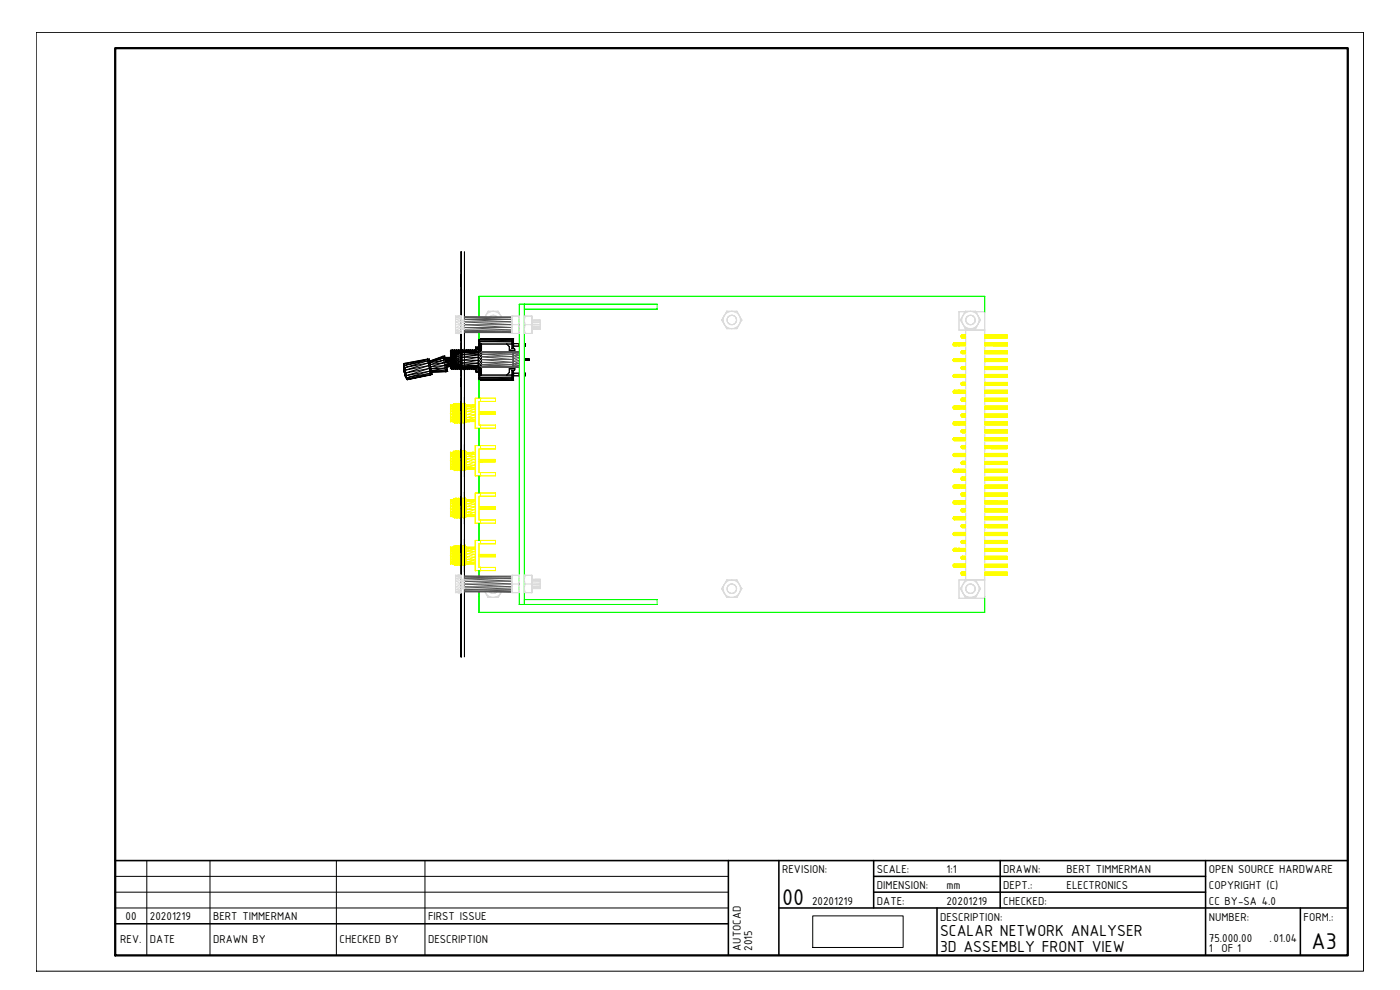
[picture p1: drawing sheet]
<svg xmlns="http://www.w3.org/2000/svg" width="420mm" height="297mm" viewBox="0 0 420 297" stroke-linecap="round" stroke-linejoin="round" font-family="sans-serif">
<defs><g id="words">
<g font-size="7.4">
<text x="234.7" y="271.5">00</text>
<text x="393.6" y="284.8">A3</text>
</g>
<g font-size="5.2">
<text x="282.1" y="281">SCALAR NETWORK ANALYSER</text>
<text x="282.1" y="285.7">3D ASSEMBLY FRONT VIEW</text>
</g>
<g font-size="3.7">
<text x="234.7" y="262">REVISION:</text>
<text x="263.2" y="262">SCALE:</text>
<text x="284" y="262">1:1</text>
<text x="301.1" y="262">DRAWN:</text>
<text x="320.1" y="262">BERT TIMMERMAN</text>
<text x="362.8" y="262">OPEN SOURCE HARDWARE</text>
<text x="263.2" y="266.8">DIMENSION:</text>
<text x="284" y="266.8">mm</text>
<text x="301.1" y="266.8">DEPT.:</text>
<text x="320.1" y="266.8">ELECTRONICS</text>
<text x="362.8" y="266.8">COPYRIGHT (C)</text>
<text x="37.7" y="276">00</text>
<text x="45" y="276">20201219</text>
<text x="64" y="276">BERT TIMMERMAN</text>
<text x="128.5" y="276">FIRST ISSUE</text>
<text x="243.7" y="271.5">20201219</text>
<text x="263.2" y="271.5">DATE:</text>
<text x="284" y="271.5">20201219</text>
<text x="301.1" y="271.5">CHECKED:</text>
<text x="362.8" y="271.5">CC BY-SA 4.0</text>
<text x="282.1" y="276.2">DESCRIPTION:</text>
<text x="362.8" y="276.2">NUMBER:</text>
<text x="391.2" y="276.2">FORM.:</text>
<text x="36.1" y="282.9">REV.</text>
<text x="45" y="282.9">DATE</text>
<text x="64" y="282.9">DRAWN BY</text>
<text x="101.9" y="282.9">CHECKED BY</text>
<text x="128.5" y="282.9">DESCRIPTION</text>
<text x="222.4" y="285.3" transform="rotate(-90 222.4 285.3)">AUTOCAD</text>
<text x="225.7" y="285.3" transform="rotate(-90 225.7 285.3)">2015</text>
<text x="362.8" y="282.6">75.000.00</text>
<text x="362.8" y="285.7">1</text>
<text x="366.6" y="285.7">OF 1</text>
<text x="381" y="282.6">.01.04</text>
</g>
</g></defs>
<!-- layer: 0 -->
<g fill="none" stroke="#0f0" stroke-width=".3">
<path d="M143.7 93.7h.1M143.7 88.9v6.2v-6.2h151.8v4.6v-4.6M143.7 88.9h.1M143.7 99.8v1.8M143.7 88.9h151.8M155.8 91.3h.1M155.9 91.3h1.5v90.1h-1.5zM157.3 91.3h.1M157.3 92.8h.1M197.2 91.3v1.5h-39.8v-1.5h39.8h-39.8v1.5h39.8M197.2 91.3h.1M197.2 92.8h.1"/>
<path d="M295.5 88.9h.1M295.5 93.7h.1M143.7 114.1v5.4M143.7 128.5v5.2M143.7 142.8v5.1M143.7 157v5.2M143.7 179h.1M143.7 171.2v1.7M143.7 177.6v6.1M157.3 179.9h.1M197.2 179.9v1.5h-39.8v-1.5h39.8h-39.8v1.5h39.8M197.2 179.9h.1"/>
<path d="M295.5 179h.1M295.5 179.5v4.2h-151.8M143.7 183.7h.1M155.8 181.4h.1M157.3 181.4h.1M197.2 181.4h.1M295.5 183.7h.1"/>
</g>
<g fill="none" stroke="#ff0" stroke-width=".3">
<path d="M142.6 119.5h.1M144.2 119.5h.1M148.7 119.5h.1M148.7 119.5h-6.1v9v-9h1.6v1h-.5v7.1h.5v.9h-1.6h6.1M148.7 119.5v1v-1h-4.5v1M286 117.5h.3l-.2 .3M286 117.5l.1 .3M286 103.3h.3l-.2 .3M286 103.3l.1 .3M286 108h.3l-.2 .3M286 108l.1 .3M286 112.8h.3l-.2 .2"/>
<path d="M286 112.8l.1 .2M286.1 117.8l.4 .2M286.1 103.6l.4 .2M286.1 108.3l.4 .2M286.1 113l.4 .3M286.1 117.3h.2l-.3 .2zM286.1 117.3l-.1 .2M286.1 117.8l.2 .2M286.1 103.1h.2l-.3 .2zM286.1 103.1l-.1 .2M286.1 103.6l.2 .1M286.1 107.8h.2l-.3 .2z"/>
<path d="M286.1 107.8l-.1 .2M286.1 108.3l.2 .2M286.1 112.6h.2l-.3 .2zM286.1 112.6l-.1 .2M286.1 113l.2 .2M286.2 117.2l-.2 .3M286.2 117.2l.5-.1zM286.2 102.9l-.2 .4M286.2 107.7l-.2 .3M286.2 107.7l.5-.1zM286.2 112.4l-.2 .4M286.2 112.4l.5-.1z"/>
<path d="M286.3 117.2h.2l-.4 .1M286.3 117.2l-.2 .1M286.3 117.5h.5l-.5 .3zM286.3 118h.2zM286.3 118h1.6M286.3 102.9h.2l-.4 .2M286.3 102.9l-.2 .2M286.3 103.3h.5l-.5 .3zM286.3 103.7l.2 .1zM286.3 103.7l1.6 .1M286.3 107.7h.2l-.4 .1M286.3 107.7l-.2 .1"/>
<path d="M286.3 108h.5l-.5 .3zM286.3 108.5h.2zM286.3 108.5h1.6M286.3 112.4h.2l-.4 .2M286.3 112.4l-.2 .2M286.3 112.8h.5l-.5 .2zM286.3 113.2l.2 .1zM286.3 113.2l1.6 .1M286.3 117.3l.7-.1zM286.3 117.3h.5l-.5 .2zM286.3 117.8h.5l-.3 .2zM286.3 103.1h.5l-.5 .2z"/>
<path d="M286.3 103.6h.5l-.3 .1zM286.3 107.8l.7-.1zM286.3 107.8h.5l-.5 .2zM286.3 108.3h.5l-.3 .2zM286.3 112.6h.5l-.5 .2zM286.3 113h.5l-.3 .2zM286.5 117.1h.1M286.5 102.8h.1M286.5 107.6h.1M286.5 112.3h.1M286.5 117.2l.6-.1zM286.5 118h.5z"/>
<path d="M286.5 102.9l.6-.1zM286.5 102.8h.2l-.4 .1M286.5 102.8l-.2 .1M286.5 102.9h.5l-.7 .2zM286.5 103.7h.5zM286.5 107.7l.6-.1zM286.5 108.5h.5zM286.5 112.4l.6-.1zM286.5 112.4h.5l-.7 .2zM286.5 113.2h.5zM286.8 117.5h.7l-.7 .3zM286.8 103.3h.7l-.7 .3z"/>
<path d="M286.8 108h.7l-.7 .3zM286.8 112.8h.7l-.7 .2zM286.8 117.3h.8l-.8 .2zM286.8 117.8h.8l-.6 .2zM286.8 103.1h.8l-.8 .2zM286.8 103.6h.8l-.6 .1zM286.8 107.8h.8l-.8 .2zM286.8 108.3h.8l-.6 .2zM286.8 112.6h.8l-.8 .2zM286.8 113h.8l-.6 .2zM287 117.2l.6-.1zM287 117.2h.6l-.8 .1z"/>
<path d="M287 118h.6zM287 102.9l.6-.1zM287 102.9h.6l-.8 .2zM287 103.7h.6zM287 107.7l.6-.1zM287 107.7h.6l-.8 .1zM287 108.5h.6zM287 112.4l.6-.1zM287 112.4h.6l-.8 .2zM287 113.2h.6zM287.5 117.5h.4l-.3 .3zM287.5 103.3h.4l-.3 .3z"/>
<path d="M287.5 108h.4l-.3 .3zM287.5 112.8h.4l-.3 .2zM287.6 117.2l.3-.1zM287.6 117.2h.3l-.3 .1zM287.6 117.3h.3l-.4 .2zM287.6 117.8h.3l-.3 .2zM287.6 102.9l.3-.1zM287.6 102.9h.3l-.3 .2zM287.6 103.1h.3l-.4 .2zM287.6 103.6h.3l-.3 .1zM287.6 107.7l.3-.1zM287.6 107.7h.3l-.3 .1z"/>
<path d="M287.6 107.8h.3l-.4 .2zM287.6 108.3h.3l-.3 .2zM287.6 112.4h.3l-.3 .2zM287.6 112.6h.3l-.4 .2zM287.6 113h.3l-.3 .2zM287.6 112.3h.3zM287.9 107.6h1.9h-1.9v.9M287.9 117.1h1.9M287.9 102.8h1.9M287.9 112.3h1.9M287.9 117.3h1.9M287.9 117.8h1.9"/>
<path d="M287.9 103.3h1.9M287.9 103.7h1.9M287.9 108.5h1.9M287.9 113h1.9M287.9 113.2h1.9M287.9 113.3h1.9M288.4 119.9h.3l-.2 .3zM288.4 119.9v.3v-.3M288.4 105.7h.3l-.2 .2zM288.4 105.7v.2v-.2M288.4 100.9h.3l-.2 .3zM288.4 100.9v.3v-.3"/>
<path d="M288.4 110.4h.3l-.2 .3zM288.4 110.4v.3v-.3M288.4 115.2h.3l-.2 .2zM288.4 115.2v.2v-.2M288.4 105.9l.5 .2M288.4 105.9h.3v.2zM288.4 101.2l.5 .2M288.4 101.2h.3v.2zM288.4 110.7l.5 .2M288.4 110.7h.3v.1zM288.4 115.4l.5 .2M288.4 115.4h.3v.2z"/>
<path d="M288.5 119.7h.2l-.3 .2zM288.5 119.7l-.1 .2M288.5 105.5h.2l-.3 .2zM288.5 105.5l-.1 .2M288.5 100.7h.2l-.3 .2zM288.5 100.7l-.1 .2M288.5 110.2h.2l-.3 .2zM288.5 110.2l-.1 .2M288.5 114.9h.2l-.3 .3zM288.5 114.9l-.1 .3M288.6 119.5l-.2 .4M288.6 119.5h.3l-.5 .2z"/>
<path d="M288.6 105.3l-.2 .4M288.6 105.3h.3l-.5 .2zM288.6 100.5l-.2 .4M288.6 100.5h.3l-.5 .2zM288.6 110l-.2 .4M288.6 110h.3l-.5 .2zM288.6 114.8l-.2 .4M288.6 114.8h.3l-.5 .1zM288.7 119.5l.4-.1zM288.7 119.9h.5l-.5 .3zM288.7 105.3l.4-.1zM288.7 105.7h.5l-.5 .2z"/>
<path d="M288.7 106.1h.2zM288.7 106.1h1.1M288.7 100.5h.4zM288.7 100.9h.5l-.5 .3zM288.7 101.4h.2zM288.7 101.4h1.1M288.7 110h.4zM288.7 110.4h.5l-.5 .3zM288.7 110.8l.2 .1zM288.7 110.8l1.1 .1M288.7 114.8l.4-.1zM288.7 115.2h.5l-.5 .2z"/>
<path d="M288.7 115.6h.2zM288.7 115.6h1.1M288.7 119.7h.5l-.5 .2zM288.7 105.5l.6-.2zM288.7 105.5h.5l-.5 .2zM288.7 105.9h.5l-.3 .2zM288.7 100.7h.5l-.5 .2zM288.7 101.2h.5l-.3 .2zM288.7 110.2h.5l-.5 .2zM288.7 110.7h.5l-.3 .1zM288.7 114.9l.6-.1zM288.7 114.9h.5l-.5 .3z"/>
<path d="M288.7 115.4h.5l-.3 .2zM288.8 119.4h.1M288.8 105.2h.1M288.8 100.5h.1M288.8 110h.1M288.8 114.7h.1M288.8 106.1h.1M288.8 101.4h.1M288.8 110.9h.1M288.8 115.6h.1M288.9 119.5l.6-.1zM288.9 119.4l-.3 .1 .3-.1"/>
<path d="M288.9 119.5h.4l-.6 .2zM288.9 105.3l.6-.1zM288.9 105.2l-.3 .1 .3-.1M288.9 106.1h.4zM288.9 100.5h.6zM288.9 100.5h-.3h.3M288.9 100.5h.4l-.6 .2zM288.9 101.4h.4zM288.9 110h.6zM288.9 110h-.3h.3M288.9 110h.4l-.6 .2zM288.9 110.8h.4z"/>
<path d="M288.9 114.8l.6-.1zM288.9 114.7l-.3 .1 .3-.1M288.9 115.6h.4zM289.2 105.7h.6l-.6 .2zM289.2 110.4h.6l-.6 .3zM289.2 115.2h.6l-.6 .2zM289.2 105.5h.6l-.6 .2zM289.2 105.9h.6l-.5 .2zM289.2 101.2h.6l-.5 .2zM289.2 110.2h.6l-.6 .2zM289.3 119.5l.5-.1zM289.3 106.1h.5z"/>
<path d="M289.3 100.5h.5zM289.3 100.5h.5l-.6 .2zM289.3 101.4h.5zM289.3 110h.5l-.6 .2zM289.3 110.8h.5zM289.3 114.8l.5-.1zM289.3 114.8h.5l-.6 .1zM289.3 115.6h.5zM289.8 119.5l-.6 .2 .6-.1M289.8 119.7h-.6v.2l.6-.2M289.8 119.9h-.6v.3l.6-.3M289.8 105.2l-.6 .3 .6-.2"/>
<path d="M289.8 100.7h-.6v.2l.6-.1M289.8 100.9h-.6v.3l.6-.2M289.8 110h-.5h.5M289.8 110.7h-.6l.1 .1 .5-.1M289.8 114.9h-.6v.3l.6-.2M289.8 115.4h-.6l.1 .2 .5-.1M289.8 102.9l-1.9-.1v1M289.8 112.5l-1.9-.2v1M289.8 117.2l-1.9-.1v.9M289.8 117.5h-1.9l1.9 .1M289.8 118h-1.9M289.8 103.1h-1.9h1.9"/>
<path d="M289.8 103.6h-1.9h1.9M289.8 107.7h-1.9h1.9M289.8 107.8h-1.9l1.9 .1M289.8 108h-1.9l1.9 .1M289.8 108.3h-1.9h1.9M289.8 112.6h-1.9h1.9M289.8 112.8h-1.9h1.9M295.5 119.5l6.8-.1h-6.8l6.8 .1v.2h-6.8M295.5 119.6l6.8 .1v.2h-6.8M295.5 119.8l6.8 .1v.3h-6.8M295.5 105.2h6.8l-6.8 .1h6.8v.2h-6.8M295.5 105.4l6.8 .1v.2h-6.8"/>
<path d="M295.5 105.6l6.8 .1v.2h-6.8M295.5 105.8l6.8 .1v.2h-6.8M295.5 100.5h6.8h-6.8h6.8v.2h-6.8M295.5 100.6l6.8 .1v.2h-6.8M295.5 100.8l6.8 .1v.3h-6.8M295.5 101.1l6.8 .1v.2h-6.8M295.5 110h6.8h-6.8M295.5 110h6.8v.2h-6.8M295.5 110.1l6.8 .1v.2h-6.8M295.5 110.3l6.8 .1v.3h-6.8M295.5 110.5l6.8 .2v.1h-6.8M295.5 114.8l6.8-.1h-6.8l6.8 .1v.1h-6.8"/>
<path d="M295.5 114.9h6.8v.3h-6.8M295.5 115l6.8 .2v.2h-6.8M295.5 115.3l6.8 .1v.2M295.5 115.5l6.8 .1M295.5 102.8h6.8v1M295.5 107.7l6.8-.1v.9M295.5 112.3h6.8v1M295.5 117.1h6.8v.9M295.5 117.1l6.8 .1M295.5 117.2l6.8 .1h-6.8M295.5 117.4l6.8 .1h-6.8M295.5 117.7l6.8 .1h-6.8"/>
<path d="M295.5 117.9l6.8 .1h-6.8M295.5 118h6.8M295.5 103l6.8 .1h-6.8M295.5 103.2l6.8 .1h-6.8M295.5 103.4l6.8 .2h-6.8M295.5 103.6l6.8 .1M295.5 103.7h6.8M295.5 107.8h6.8h-6.8M295.5 108h6.8h-6.8M295.5 108.2l6.8 .1h-6.8M295.5 108.4l6.8 .1M295.5 108.5h6.8"/>
<path d="M295.5 112.4h6.8M295.5 112.5l6.8 .1h-6.8M295.5 112.7l6.8 .1h-6.8M295.5 112.9l6.8 .1h-6.8M295.5 113.1l6.8 .1h-6.8M295.5 113.3h6.8M295.5 115.6h6.8M302.3 117.1v.9M302.3 119.4v1l-6.8-.2M302.3 102.8v1M302.3 107.6v.9M302.3 112.3v1"/>
<path d="M302.3 105.2v.9l-6.8-.1M302.3 100.5v.9l-6.8-.1M302.3 110v.9l-6.8-.1M302.3 114.7v.9h-6.8h6.8M135.2 138.2h.1M135.2 124h.1M135.2 135.7h.7M135.2 121.5h.7M135.9 135.7l.4-.4-.4 .5 .4-.4v.5M135.9 135.8l.4-.2-.3 .3h.3l-.3 .3M135.9 135.8v.5zM135.9 137.8l.1 .9z"/>
<path d="M135.9 138.7l.1 .8M135.9 139.5l.1 1.4-.8-.1M135.9 135.7h-.7v5.1l.7-.6h-.7v-.7l.7-.8h-.7v-.9l.7-.8h-.7v-.7l.7-.5h-.7v.5h.7l-.7 .7v.8h.7l-.7 .9v.8h.7l-.7 .7v.4h.7l-.7 .2M135.9 121.6l.4-.3-.3 .3h.3l-.3 .3M135.9 121.6v.5zM135.9 123.5l.1 .9zM135.9 124.4l.1 .9zM135.9 125.3l.1 1.4-.8-.2M135.9 121.5h-.7v5l.7-.5h-.7v-.7l.7-.9h-.7v-.9l.7-.8h-.7v-.6l.7-.5h-.7v.5h.7l-.7 .6v.8h.7l-.7 .9v.9h.7l-.7 .7v.4h.7l-.7 .1M135.9 137.8v.9M135.9 135.9h.1M135.9 138.7h.1"/>
<path d="M135.9 121.6h.1M135.9 124.4h.1M136 136.3v1.5M136 135.9v4.3l.3 .6M136 122.1l-.1 2.3M136 121.6v4.4l.3 .6M136 138.7v.8M136 139.5v.8zM136 139.5v.7zM136 125.3v.7zM136 126v.5zM136 136.2v-.3l.1 .6"/>
<path d="M136 136.2h.3l-.2 .3M136 121.9v-.3l.1 .7M136 121.9l.3 .1-.2 .3M136 126l.1 .4zM136 126.5l.3 .1M136 126.5l.1 .2M136.1 136.5l-.1-.1v.6l.1-.5v.3M136.1 122.3l-.1-.2v.7l.1-.5v.3M136.1 138.8v.8zM136.1 139.6l.2 1M136.1 124.6v.8zM136.1 125.4l.2 .9"/>
<path d="M136.1 136.8l.2 .1M136.1 122.6l.2 .1M136.2 137.6l-.1-.8 .1 .4 .1-.3-.1 .7M136.2 137.6l-.2-.6 .1 .9M136.2 137.6l.1 .5-.2-.2M136.2 123.3l-.1-.7 .1 .4 .1-.3-.1 .6M136.2 123.3l-.2-.5 .1 .9M136.2 123.3l.1 .5-.2-.1M136.2 126v.5zM136.2 138.1v.5M136.2 123.8v.5M136.2 137.6l-.1 .3"/>
<path d="M136.2 138.6l.1-.5v.5M136.2 138.6l-.1-.7v.9l.2-.2M136.2 138.6l.1 .5M136.2 137.6l.1 .8v-.8M136.2 123.3l-.1 .4M136.2 124.3l.1-.5v.5M136.2 124.3l-.1-.6v.9l.2-.3M136.2 124.3l.1 .6M136.2 123.3l.1 .8v-.7M136.2 135.3h.1M136.2 121.1h.1M136.3 125.8l.1-.1v.7z"/>
<path d="M136.3 126.6v.1M136.3 138.6v-.2v.7M136.3 135.4l.1 .3zM136.3 126.3l.1 .5-.1-.5v.4M136.3 121.1l-.4 .4M136.3 121.1l-.4 .5 .4-.5v.5M136.3 124.3v-.2v.8M136.3 121.1l.1 .3zM136.3 135.9v.3M136.3 135.9l.1 .2M136.3 136.2h.1M136.3 139.1h.1"/>
<path d="M136.3 121.6v.4M136.3 121.6l.1 .2M136.3 122h.1M136.3 124.9h.1M136.3 139.1v.5M136.3 139.1l.1 .9zM136.3 135.5l.2 .2zM136.3 136.2l.1-.1 .2 .7M136.3 136.2v.8zM136.3 137l.1 .8zM136.3 136.2l.3 5M136.3 124.9v.5"/>
<path d="M136.3 124.9l.1 .8zM136.3 126.7v.1M136.3 126.7l.2 .3M136.3 121.2l.2 .2zM136.3 122v.7zM136.3 122.7l.1 .8zM136.3 122l.3 5M136.3 136.2l-.2 .6M136.3 122l-.2 .6M136.4 135.7l.1 .1 .2-.1M136.4 135.7l.1 .4M136.4 137.8v.8z"/>
<path d="M136.4 121.4l.1 .2 .2-.1M136.4 121.4l.1 .4M136.4 121.4l-.1-.1 .2 .5M136.4 123.5v.9zM136.4 136.1l.2 .3M136.4 121.8l.2 .3M136.4 124.4l.1 .8zM136.4 127h.2M136.4 121.8l-.1 .2M136.5 136.7l.1 .5M136.5 137.4l.1-.2-.1 1M136.5 122.5l.1-.4v.5"/>
<path d="M136.5 122.5l.1 .5M136.5 123.2l.1-.2-.1 1M136.5 125.9l.1 .1 .1-.2-.1 .7zM136.5 121.4l.1 .4M136.5 121.4h.1M136.5 138.2l.1-.5v.5M136.5 138.2l.1 .7M136.5 136.1l.2 .3M136.5 124l.1-.5v.5M136.5 124l.1 .7M136.5 121.8l.2 .3M136.6 138.9v-.2v1"/>
<path d="M136.6 138.9l-.2-.3 .2 1.1M136.6 138.9v1.4l-.1-.8 .1 .2M136.6 139.7l.1 .4M136.6 136.4v.8M136.6 122.1l-.2-.3 .1 .7M136.6 124.7v-.2v.9M136.6 125.4l.1 .4M136.6 122.1v.9M136.6 135.6l.1-.2-.1 .2M136.6 137.2l-.1-.5v.7M136.6 135.6v.5M136.6 121.4l.1-.2-.1 .2"/>
<path d="M136.6 123l-.1-.5v.7M136.6 126l.1 .8M136.6 136.1l.1-.4 .1 .4M136.6 121.8l.1-.3 .1 .4M136.6 125v1l-.1-.8 .1 .2zM136.7 121.2l.1-.2-.1 .3M136.7 126.8l-.1 .1M136.7 121.2v.1M136.7 135.5l-.1 .2zM136.7 135.7l-.1 .4M136.7 137.2l.1-.5v.7M136.7 137.2l.1 3.6"/>
<path d="M136.7 121.3l-.1 .1M136.7 121.5l-.1 .3M136.7 123l.1-.5v.7M136.7 123l.1 3.6M136.8 136.1v-.3l.1 .3M136.8 136.1l-.1 .3M136.8 136.1v.6zM136.8 138.7v.5zM136.8 135.3h.1M136.8 121.1h.1M136.8 121.9v-.4l.1 .4M136.8 121.9l-.1 .2"/>
<path d="M136.8 121.9v.6zM136.8 126.5h-.3l.1 .3v-.3l.1 .3M136.8 126.5l-.1 .3zM136.8 121.1l-.1 .1M136.8 126.6h.1M136.8 135.3l-.1 .2zM136.8 135.3l-.1 .4zM136.8 136.7l-.1-.3v.4M136.8 136.7l.1-.1v.5M136.8 136.7l-.1 .5M136.8 135.3l.1 .2zM136.8 121.1l-.1 .4z"/>
<path d="M136.8 122.5l-.1-.4v.5M136.8 122.5l.1-.1v.5M136.8 122.5l-.1 .5M136.9 121.1h.1M136.8 121.1l.1 .2zM136.8 136.7l.1 .4M136.8 122.5l.1 .4M136.8 135.5v.3zM136.8 137.4l.1-.3v.5M136.8 137.4l-.1-.2 .1 .9M136.8 138.1l-.1-.4 .1 .5M136.8 138.1l.1-.5 .1 .6"/>
<path d="M136.8 138.1l.1 .8M136.8 138.1l.2 .7M136.8 121.3v.2zM136.8 123.2l.1-.3v.5M136.8 123.2l-.1-.2 .1 .9M136.8 123.9l-.1-.4 .1 .5M136.8 123.9l.1-.5 .1 .6M136.8 123.9l.1 .7M136.8 123.9l.2 .7M136.8 137.4l.1 .2M136.8 123.2l.1 .2M136.9 138.9l.1 .5"/>
<path d="M136.9 136.1l.1 1M136.9 124.6l-.1-.1 .1 .9M136.9 124.6l.1 .6M136.9 121.9l.1 1M136.9 135.3h.1M136.9 136.1h.1M136.9 121.9h.1M136.9 139.6l-.1-.4 .1 1-.1-.5v.4M136.9 139.6l.1-.2v.5M136.9 135.5l.1 .3zM136.9 135.3l.1 1.3v-.5M136.9 137.1v.5"/>
<path d="M136.9 125.4l-.1-.4 .1 1-.1-.6v.4M136.9 125.4l.1-.2v.5M136.9 126l.1-.3 .2 .8M136.9 126l-.1-.2 .2 .9M136.9 126l.2 .5M136.9 121.3l.1 .2zM136.9 121.1l.1 1.3v-.5M136.9 122.9v.5M136.9 139.6l.1 .3M136.9 125.4l.1 .3M137 138.8v.6M137 124.6v.6"/>
<path d="M137 126.6v.2M137 139.4l-.1-.5v.7M137 135.4l-.1-.1 .2 .3M137 126.7l.1 .2M137 126.7l.1 .2zM137 121.2l-.1-.1 .2 .3M137 139.9h.1M137 125.7h.1M137.1 135.6l-.1-.2 .1 .3M137.1 135.6v.2M137.1 135.6l.1 .5zM137.1 137.6l-.1 1.2 .1-1.2 .1 .5"/>
<path d="M137.1 121.4l-.1-.2 .1 .2M137.1 121.4v.2M137.1 121.4l.1 .4zM137.1 123.4l-.1 1.2 .1-1.2 .1 .4M137.1 126.5v.4M137.1 135.6v.4M137.1 121.4v.4M137.1 136l-.1-.2v.3M137.1 136v.6zM137.1 136.6l.1-.2v.4M137.1 136.6l-.1 .5M137.1 136.6v.7"/>
<path d="M137.1 139.4l-.1 .5 .1 .4v-.4l.2 .3M137.1 121.8l-.1-.3v.4M137.1 121.8v.6zM137.1 122.4l.1-.3v.5M137.1 122.4l-.1 .5M137.1 122.4v.7M137.1 125.2l-.1 .5 .1 .4v-.4l.2 .3M137.1 127h.2M137.1 126.9v.1M137.1 137.3l-.1-.2 .1 .5M137.1 137.3l.1 .8M137.1 135.6l.2 .2-.1 .6h.2v4.4"/>
<path d="M137.1 135.6h.1M137.1 123.1l-.1-.2 .1 .5M137.1 123.1l.1 .7M137.1 121.4l.2 .2-.1 .5h.2v4.5M137.1 121.4h.1M137.1 137.3v.3M137.1 123.1v.3M137.2 138.1l.1-.4-.1 1.1v-.7l-.1 .1 .1 .6M137.2 138.1l.1 .6M137.2 138.8v.7M137.2 138.8l-.1 .6M137.2 123.8l.1-.3-.1 1.1v-.8l-.1 .2 .1 .6"/>
<path d="M137.2 123.8l.1 .7M137.2 124.6v.7M137.2 124.6l-.1 .6M137.2 139.5l.1-.3v1l-.1-.7-.1 .4M137.2 139.5l-.1-.1v.5M137.2 139.5l.2 .6M137.2 125.3l.1-.3v1l-.1-.7-.1 .4M137.2 125.3l-.1-.1v.5M137.2 125.3l.2 .5M137.3 126l.1-.2-.1 .7M137.3 126v.7l.1-.1M137.3 126v.5"/>
<path d="M137.3 135.8v.3zM137.3 121.6v.2zM137.3 126.5h.1M137.3 126.5v.2M137.3 126.7l-.2 .3M137.3 126.7l-.1 .3zM137.4 136.8v.4zM137.4 121.2l.1-.1v.2M137.4 122.6v.4zM137.4 135.5l-.2 .1M137.4 135.5v.8M137.4 135.5l-.1 .3z"/>
<path d="M137.4 135.8v.5zM137.4 121.3l-.2 .1M137.4 121.3v.8M137.4 121.3l-.1 .3zM137.4 121.6v.5zM137.4 121.3v.3M137.4 135.5v.3M137.4 136.3l-.1-.2 .1 .3M137.4 136.3l.1 .6M137.4 138.2v.5zM137.4 135.3h.2M137.4 122.1l-.1-.3 .1 .3"/>
<path d="M137.4 122.1l.1 .6M137.4 121l.2 .1M137.4 136.3l.2 .3M137.4 121.1v.1M137.4 122.1l.2 .3M137.5 135.3h.1M137.5 135.3l-.1 .1 .1-.1v.2M137.5 136.9v.7zM137.5 121v.1M137.5 121.1l-.1 .1M137.5 122.7v.7zM137.5 126.6l-.2 .1"/>
<path d="M137.5 135.3l-.1 .2M137.5 121l-.1 .1M137.5 121.1l-.1 .2M137.5 135.5l.2 .6M137.5 137.6l-.1-.4v.5M137.5 137.6v.8M137.5 121.3l.2 .6M137.5 123.4l-.1-.4v.5M137.5 123.4v.7M137.5 124.1l-.1-.1 .2 .9M137.5 135.5l-.1 .3M137.5 121.3l-.1 .3"/>
<path d="M137.5 124.1l.2 .5M137.6 136.1l.1 .5zM137.6 136.6v.5zM137.6 139.1l-.2-.4 .2 1.1-.1-.6v.5M137.6 121.9l.1 .5zM137.6 122.4v.5zM137.6 124.9l-.2-.4 .2 1.1-.1-.6v.4M137.6 126.4l.1 .2-.2-.4 .2 .4M137.6 136.6l-.1 .3M137.6 139.1l.1 .3M137.6 135.3h.1M137.6 122.4l-.1 .3"/>
<path d="M137.6 124.9l.1 .3M137.6 135.3v.2M137.6 137.1l.1 .5zM137.6 139.8l-.1-.1 .1 1.1M137.6 135.5l.2 .2v.1l-.1-.2v.3zM137.6 121.1v.2M137.6 122.9l.1 .5zM137.6 125.6l-.1-.2 .1 .8-.1-.4-.1 .8M137.6 121.3l.2 .1v.2l-.1-.3v.4zM137.6 122.9l-.1 .5M137.6 137.1l-.1 .5M137.6 139.8l.1 .1"/>
<path d="M137.6 139.8l.1 .5M137.6 135.5l.1 .3M137.6 125.6l.1 .1M137.6 125.6l.1 .5M137.6 121.3l.1 .2M137.7 135.8l-.1 .8M137.7 138.8v-.6v1.2M137.7 138.8l-.2-.4 .1 .7M137.7 121.5l-.1 .9M137.7 124.6v-.6v1.2M137.7 126.6v.2M137.7 138.8l-.1 .3"/>
<path d="M137.7 135.8v.1M137.7 124.6l-.1 .3M137.7 126.6l.1 .1M137.7 121.5v.2M137.7 139.4v.5zM137.7 139.9l.1 .4zM137.7 135.4l-.1-.1 .1 .3M137.7 135.6l.1 .1M137.7 125.2v.5zM137.7 125.7l.1 .4zM137.7 126.8v-.2l.1 .3M137.7 121.2l-.1-.1 .1 .2"/>
<path d="M137.7 121.3l.1 .1M137.7 122.4l.1 .6M137.7 136.6l.1 .6M137.7 139.9v.4M137.7 139.4l-.1 .4M137.7 125.7v.4M137.7 125.2l-.1 .4M137.7 126.8l.1 .1M137.7 137.6v.6v-.6l.1 1.2 .1-.1M137.7 135.9l.2 .2M137.7 135.9l.1 .6zM137.7 123.4v.6v-.6l.1 1.2 .1-.2"/>
<path d="M137.7 126.5l.1 .2M137.7 121.7l.2 .1M137.7 121.7l.1 .6zM137.7 137.6l.1 .3M137.7 126.1v.4M137.7 126.5v.1M137.7 123.4l.1 .3M137.8 139.4l-.1-.6 .1 1.1M137.8 125.2l-.1-.6 .1 1.1M137.8 126.9v-.2l.1 .2M137.8 126.7v.3M137.8 127h.2"/>
<path d="M137.8 139.4h.1M137.8 125.2h.1M137.8 137.2l.1-.4v.4M137.8 137.2v.7M137.8 137.9l.2-.2-.1 1M137.8 135.6l.3 5.2M137.8 135.6h.1M137.8 126.1l-.1 .4 .1-.4 .2 .6M137.8 123l.1-.4v.4M137.8 123v.7M137.8 123.7l.2-.2-.1 .9M137.8 121.4l.3 5.2"/>
<path d="M137.8 121.4h.1M137.8 139.9l.1 .2M137.8 137.2l-.1 .4M137.8 137.9l.1 .8M137.8 125.7l.1 .2M137.8 123l-.1 .4M137.8 123.7l.1 .7M137.8 126.1l.2 .3M137.9 136.4l-.1 .8-.1-.6zM137.9 138.7l.1-.5v.5M137.9 138.7v.7M137.9 122.1l-.1 .9-.1-.6z"/>
<path d="M137.9 124.4l.1-.4v.5M137.9 124.4v.8M137.9 135.6h.1M137.9 138.7l-.1 .7M137.9 121.4h.1M137.9 124.4l-.1 .8M137.9 139.4l.1-.2-.1 .9v-.7l-.1 .5M137.9 139.4l.1 .7M137.9 125.2l.1-.2-.1 .9v-.7l-.1 .5M137.9 125.2l.1 .6M137.9 125.9l.1 .5M137.9 126.9l.1-.1-.1 .2"/>
<path d="M137.9 125.9l-.1 .2M138 135.7l.1-.1-.1 .2zM138 121.4l.1-.1-.1 .3zM138 126.4l.1-.2-.1 .5M138 126.4l.1 .1M138 126.4l-.1 .3 .3-.1M138 136.4v.4zM138 122.1v.5zM138 135.5l-.1 .1M138 126.7l-.1 .2M138 135.4l.1-.1-.1 .2M138 135.4l.2-.1v.2"/>
<path d="M138 135.4v.3zM138 121.2l.1-.2-.1 .3M138 121.2l.2-.1v.2M138 121.2v.2zM138 123l.2-.1-.1 .6zM138 135.4v.1M138 135.4l.1 .2M138 121.2l.1 .1M138.1 135.9l-.1-.1v.3M138.1 135.9l.1-.1v.3M138.1 135.9v.6M138.1 137.7v.5z"/>
<path d="M138.1 121.3v.4zM138.1 121.7l-.1-.1v.2M138.1 121.7l.1-.2v.4M138.1 121.7v.5M138.1 123.5v.5zM138.1 121l.1 .1M138.1 135.9l.1 .2M138.1 135.3h.2M138.1 121.7l.1 .2M138.1 136.5l.1-.4v.5M138.1 136.5l.1 .6zM138.1 122.2l.1-.3v.5"/>
<path d="M138.1 122.2l.1 .7zM138.1 126.5l-.1 .2M138.1 135.3h.1M138.1 126.6h.1M138.2 135.5l-.1 .4zM138.2 137.1l-.2-.3v.4M138.2 137.1l.1 .5M138.2 137.1v.8M138.2 135.3v.2M138.2 122.9l-.2-.3v.4M138.2 122.9l.1 .5M138.2 121.1v.2"/>
<path d="M138.2 135.3l-.1 .3M138.2 135.5v.3M138.2 121.1l-.1 .2M138.2 121.3v.2M138.2 137.9l.1-.3-.1 1M138.2 138.6l-.1-.4 .1 1.1-.1-.6v.5M138.2 138.6l.1-.4v.6M138.2 123.7l.1-.3-.1 .9M138.2 124.3l-.1-.3 .1 1.1-.1-.6v.5M138.2 124.3l.1-.3v.6M138.2 126.2v.2zM138.2 138.6l.1 .2"/>
<path d="M138.2 136.1h.1M138.2 124.3l.1 .3M138.2 121.9h.1M138.2 139.3l-.1-.1 .2 .8M138.2 139.3l.2 .6M138.2 136.6l.2 .5-.1-.5M138.2 136.6l.1 1M138.2 125.1l-.1-.1 .2 .8M138.2 125.1l.2 .6M138.2 126.5l.1 .1M138.2 122.4v.5l.1-.5 .2 .4M138.2 122.4l.1 1"/>
<path d="M138.2 135.3h.1M138.3 135.5v-.2l.1 .2M138.3 135.5l.1 .4zM138.3 135.5v1.1M138.3 123.4l-.1-.5v.8M138.3 125.8l-.1-.4 .1 .9-.1-.5v.4M138.3 125.8l.1-.1v.4M138.3 126.3l.1-.2 .1 .8M138.3 126.3v.3M138.3 121.3v-.2l.1 .2M138.3 121.3l.1 .3zM138.3 121.3v1.1"/>
<path d="M138.3 121.3v.2M138.3 135.5v.3M138.3 125.8l.1 .3M138.3 138.8l.2 .6-.2-.6-.1 .5M138.3 136.1l.1-.2 .1 .5M138.3 124.6l.2 .6-.2-.6-.1 .5M138.3 126.6l.2 .3-.1-.1M138.3 121.9l.1-.3 .1 .5M138.4 135.5l.1 .2zM138.4 137.6v.6zM138.4 137.6v1.2M138.4 126.8l.1 .2z"/>
<path d="M138.4 121.2l.1 .2zM138.4 123.4v.6zM138.4 126.1v.4l.1-.4 .1 .2M138.4 123.4v1.2M138.4 139.9h.1M138.4 125.7h.1M138.4 135.9l.1 .5zM138.4 121.6l.1 .5zM138.4 127h.2M138.5 136.4l-.2-.3v.5M138.5 136.4v.4zM138.5 136.4v.7z"/>
<path d="M138.5 137.1v-.3l.1 .4M138.5 137.1l-.1 .5M138.5 137.1v.7M138.5 122.1l-.2-.2v.5M138.5 122.1v.7M138.5 122.8v-.2l.1 .4M138.5 122.8l-.1 .6M138.5 122.8v.8M138.5 121.4h.1l-.1 .4h.2l-.2 .8h.2v3.6h.2l-.1 .3 .1 .1M138.5 122.1l-.2 .3M138.5 136.1l-.2-.3v.3M138.5 137.8v.7"/>
<path d="M138.5 121.8l-.2-.3v.4M138.5 123.6v.7M138.5 138.5l.1-.3-.1 1.1v-.8l-.1 .3M138.5 138.5l-.1-.3v.6M138.5 138.5l.2 .7M138.5 139.3l-.1-.5 .1 1.5M138.5 139.3l.2-.1-.1 .8M138.5 139.3v.6M138.5 124.3l.1-.3-.1 1.1v-.8l-.1 .3M138.5 124.3l-.1-.3v.6M138.5 124.3l.2 .7M138.5 125.1l-.1-.5 .1 1.5"/>
<path d="M138.5 125.1l.2-.1-.1 .7M138.5 125.1v.6M138.5 126.9l.2-.1zM138.5 126.9v.1M138.6 125.7l.1-.3-.1 .9v-.6l-.1 .4M138.6 125.7h-.1v.4M138.6 125.7l.1 .5M138.6 126.3l.1-.1v.5M138.6 126.3l.1 .4M138.7 136.1v.3zM138.7 135.5l-.2 .2h.1l-.1 .4h.2v3.6h.1l-.1 .7h.2l-.1 .4h.1M138.7 121.8v.3z"/>
<path d="M138.7 126.7l-.2 .2 .2-.1M138.7 121.2l-.2 .2M138.7 135.5l-.1 .2zM138.7 121.2l-.1 .2zM138.7 121.2l.1-.1v.3zM138.8 135.7v-.2v.6M138.8 135.7l-.2 .1M138.8 135.7l-.1 .4zM138.8 136.1l.1-.3v.3M138.8 136.1v.6zM138.8 137.7v.5zM138.8 121.4v-.1v.5"/>
<path d="M138.8 121.4l-.2 .2M138.8 121.4l-.1 .4zM138.8 121.8l.1-.3v.4M138.8 121.8v.6zM138.8 123.5v.5zM138.8 135.3h.2M138.8 121h.2M138.8 136.7l-.1-.3v.4M138.8 136.7l.1-.1v.5M138.8 136.7v.7M138.8 138.7v-.5l.1 .6M138.8 135.3h.1"/>
<path d="M138.8 122.4l-.1-.3v.5M138.8 122.4h.1v.5M138.8 122.4v.8M138.8 124.5v-.5l.1 .6M138.8 135.3l-.1 .2M138.8 136.7l.1 .4M138.8 122.4l.1 .5M138.8 126.6h.1M138.8 135.3v.4zM138.8 137.4l.1-.3 .1 .5M138.8 137.4l-.1-.2 .2 .9M138.8 135.3l.2 1.3"/>
<path d="M138.8 121.1l-.1 .1M138.8 123.2l.1-.3 .1 .5M138.8 123.2l-.1-.2 .2 .9M138.8 125.8l.1 .4zM138.8 121.1l.2 .2zM138.8 121.1l.2 1.3M138.8 137.4l.2 .2M138.8 123.2l.2 .2M138.9 138.1l.1-.5v.6M138.9 138.1v.7zM138.9 138.8v.7M138.9 138.8l.1 .6"/>
<path d="M138.9 136.1l.2 1M138.9 123.9l.1-.5v.6M138.9 123.9v.7zM138.9 124.6v.7M138.9 124.6l.1 .6M138.9 121.9l.2 1M138.9 139.5l-.1-.3 .2 1-.2-.5v.4M138.9 139.5l.1-.1 .1 .5M138.9 135.3l.2 .2zM138.9 135.3l.1 .2M138.9 137.1l.1 1.1M138.9 125.3l-.1-.3 .2 1-.2-.6v.4"/>
<path d="M138.9 125.3l.1-.1 .1 .5M138.9 121l.2 .3zM138.9 122.9l.1 1.1M138.9 139.5l.2 .4M138.9 125.3l.2 .4M139 135.8h.2l-.1 .5zM139 138.2l.1 1.2M139 126l.1-.3 .1 .4M139 126.4l-.1-.2v.4M139 126v.4M139 126.4v.3l-.1-.2M139 126.4v.3"/>
<path d="M139 121.5l.2 .1-.1 .5zM139 124l.1 1.2M139 121.3l-.1 .6M139 135.5l-.1 .6M139 138.2l.1 .6M139 124l.1 .6M139 139.4l.1 .5v-.5M139 126.7l-.1-.1 .2 .1M139 126.7l.1 .3M139 126.7l.1 .3zM139 122.4l.1-.3v.6M139 125.2l.1 .5v-.5"/>
<path d="M139.1 135.5v.2M139.1 135.5v.3M139.1 135.5l.1 .3zM139.1 137.6v.6zM139.1 139.9v.8M139.1 121.3v.1M139.1 121.3v.3M139.1 121.3l.1 .3zM139.1 123.4v.6zM139.1 125.7v.8M139.1 122.9l-.1 .5M139.1 137.1l-.1 .5"/>
<path d="M139.1 135.5v.1M139.1 136.3l.1-.2v.3M139.1 136.3l-.1-.2v.5M139.1 136.3v.7M139.1 122.1l.1-.3v.3M139.1 122.1l-.1-.2v.5M139.1 122.1l.1 .5zM139.1 136.3l-.1 .3M139.1 127h.2M139.1 137l-.1-.4 .1 .5M139.1 135.6l.2 .1-.1 .4h.1l-.1 .7h.2v3.6h.2l-.2 .4h.2l-.3 .1M139.1 122.7l-.1-.3 .1 .5"/>
<path d="M139.1 121.4h.2l-.1 .4h.1l-.1 .8h.2v3.6h.2l-.2 .3 .2 .1M139.2 137.7l.1-.5v.5M139.2 137.7v.7M139.2 138.4l.1-.2-.1 1M139.2 138.4l-.1-.2v.6M139.2 123.5l.1-.5v.5M139.2 123.5v.7M139.2 124.2l.1-.2-.1 .9M139.2 124.2l-.1-.2v.6M139.2 126.5v.4M139.2 138.4l-.1 .4M139.2 124.2l-.1 .4"/>
<path d="M139.2 136.8v.9l-.1-.6zM139.2 139.2l.1-.5v1.2M139.2 139.2l-.1-.4v.6M139.2 139.2l.1 .5M139.2 139.2l.1 .7zM139.2 122.6v.9l-.1-.6zM139.2 124.9l.1-.4v1.2M139.2 124.9l-.1-.3v.6M139.2 124.9l.1 .5M139.2 124.9l.1 .8zM139.3 139.9v-.2v.8v-.6l-.1 .4M139.3 139.9l-.1 .4"/>
<path d="M139.3 139.9l.1 .5M139.3 125.7v-.3v.9v-.6l-.1 .4M139.3 125.7l-.1 .4M139.3 125.7l.1 .5M139.3 126.3v.3v-.3l-.1 .2M139.3 126.3l-.1-.2v.4M139.3 126.3l.1 .4M139.3 126.6l-.1-.1v.2M139.3 126.6v.4M139.3 126.8v.2zM139.3 135.4l.1 .1M139.3 135.4l-.2 .2"/>
<path d="M139.3 121.2l.1 .1M139.3 121.2l-.2 .2M139.4 135.5l.1-.1zM139.4 135.5l-.1 .2M139.4 135.5l-.1 .3zM139.4 121.3l-.1 .1M139.4 121.3l-.1 .3zM139.4 121.3l.2-.3v.6v-.4l.1 .3M139.4 135.5l.2 .4M139.4 121.3v.2M139.4 135.3h.2v.5v-.5l-.2 .2M139.4 121.5l.1-.2 .1 .4"/>
<path d="M139.4 121.5l.1 .5M139.4 121l.3 .3M139.4 121.5l.2 .2M139.5 136.2l-.2-.1v.3M139.5 136.2l.1-.3v.5M139.5 136.2v.7M139.5 136.9l.1-.5v.7M139.5 136.9v.7M139.5 122l-.2-.2v.3M139.5 122l.1-.3v.5M139.5 122v.7M139.5 122.7l.1-.5v.7"/>
<path d="M139.5 122.7v.7M139.5 136.2l.1 .2M139.5 136.9l.1 .2M139.5 122l.1 .2M139.5 122.7l.1 .2M139.5 135.4h-.2M139.5 137.6l-.1-.4v.5M139.5 137.6l.1-.5v.8M139.5 137.6l-.1 .6 .1-.6 .1 1.1M139.5 121.1l-.2 .1M139.5 121.1v.2zM139.5 123.4l-.1-.4v.5"/>
<path d="M139.5 123.4l.1-.5v.8M139.5 123.4l-.1 .6 .1-.6 .1 1.1M139.5 137.6l.1 .3M139.5 136.4h.1M139.5 123.4l.1 .3M139.5 122.2h.1M139.6 135.9l-.1-.3-.2 .2 .2 .4M139.6 139l-.1-.3v1M139.6 135.9v-.1v.6M139.6 135.4l.1 .3zM139.6 135.8l.1-.1 .1 .3-.2-.2 .2 .6h-.2M139.6 124.8l-.1-.3v.9"/>
<path d="M139.6 126.4l.1 .3zM139.6 139.8v.5M139.6 137.1l.3 .5-.3 .3 .4-.1-.1-.2M139.6 125.5v.6M139.6 126.6h-.3M139.6 122.9l.3 .5-.3 .3 .4-.2-.1-.1M139.6 138.7v-.8v.4l-.2-.1 .2 .8M139.6 138.7v.8zM139.6 139.5l.1 .6zM139.6 124.5v-.8v.4l-.2-.1 .2 .8M139.6 124.5v.7zM139.6 125.2l.1 .7z"/>
<path d="M139.6 126.1l-.1-.3 .1 .7v-.3v.2M139.7 125.9v.5zM139.7 126.7l-.1-.2 .1 .3M139.7 126.8h.1M139.7 135.5l-.1-.2 .1 .4M139.7 135.5l.1 .3zM139.7 135.7l.2 .5zM139.7 121.3v.2M139.7 121.5l.1 .3-.2-.2 .2 .5-.2 .1M139.7 121.5l-.1 .2M139.8 121.5l.1 .4zM139.8 135.6h.1"/>
<path d="M139.8 121.4h.1M139.9 136.2l-.1-.2v.4M139.9 136.2v.5M139.9 136.7v-.5v.6M139.9 136.7l-.3-.3 .3 .6-.3 .1M139.9 121.9l-.1-.1v.3M139.9 121.9v.6M139.9 122.5v-.6v.7M139.9 122.5l-.3-.3 .3 .6-.3 .1M139.9 136.8v.2M139.9 136.8v.8zM139.9 122h.1"/>
<path d="M139.9 122.6v.2M139.9 122.6v.8zM139.9 135.6l.1 .2zM139.9 135.8v.4zM139.9 136.2v.6zM139.9 135.6v1.2M139.9 121.4l.1 .2zM139.9 121.6v.4zM139.9 122v.6zM139.9 121.4v1.2M139.9 121.4v.2M139.9 135.6v.2"/>
<path d="M139.9 137.6h.1M139.9 123.4h.1M140 135.8v2.9l-.4-.8M140 138.7v.8h-.4l.4-.8h-.4M140 135.7h2.6l-2.6 .1h2.6l-2.6 .5h2.6l-2.6 .7h2.6l-2.6 .8h2.6l-2.6 .9h2.6l-2.6 .8h2.6l-2.6 .7h2.6l-2.6 .4h2.6l-2.6 .2h2.6M140 121.6v2.8l-.4-.7M140 124.4v.9l-.4-.1 .4-.8-.4 .1M140 126.5v-.1h-.3l.3-.4-.3-.1 .3-.6v1.1l-.3 .3 .3-.2-.2 .3M140 121.5h2.6l-2.6 .1h2.6l-2.6 .5h2.6l-2.6 .6h2.6l-2.6 .8h2.6l-2.6 .9h2.6l-2.6 .9h2.6l-2.6 .7h2.6l-2.6 .4h2.6l-2.6 .1h2.6M140 126.5h.1M142.6 126.5h.1M142.6 133.7h.1"/>
<path d="M142.6 128.5h.1M143.7 134.7h.1M143.7 127.6h.6M143.7 120.5h.1M143.7 137.9h4.9h-4.9h4.9v.2l-4.9 .1h4.9v.2l-4.9 .1 4.9 .1h-4.9l4.9-.1-4.9-.1 4.9-.2M143.7 123.6h4.9l-4.9 .1h4.9l-4.9 .3h4.9v.2l-4.9 .1h4.9h-4.9h4.9M143.7 138.2h.1M143.7 124h.1M144.2 133.7h.1M144.2 134.7h.1M144.2 120.5h.1M144.2 128.5h.1"/>
<path d="M144.2 134.7h4.5h-5v7.1M144.2 127.6h4.5v.9M144.2 120.5h4.5h-5v7.1M148.6 137.9h.1M148.6 138.2h.1M148.6 138.6h.1M148.6 123.6h.1M148.6 124h.1M148.6 124.3h.1M148.6 137.9l-4.9 .2h4.9v.1M148.6 123.7l-4.9 .1h4.9v.2M148.6 124l-4.9 .2 4.9 .1"/>
<path d="M148.6 123.6v.1M148.6 137.9l.1 .1M148.6 123.6l.1 .2M148.7 133.7h.1M148.7 127.6h.1M148.7 128.5h.1M148.7 134.7h.1M148.7 120.5h.1M148.7 133.7h-6.1v9.1v-9.1h1.6v1h-.5v7.1h.5v1h-1.6h6.1M148.7 133.7v1v-1h-4.5v1M148.7 138l-.1 .6M148.7 127.6h-4.5v.9"/>
<path d="M148.7 127.6v.9h-4.5M148.7 123.8l-.1 .5M148.7 138h.1M148.7 123.8h.1M148.7 124.2l-.1 .1M148.7 138.5l-.1 .1M286 131.8h.3l-.2 .2M286 131.8l.1 .2M286 136.5h.3l-.2 .3M286 136.5l.1 .3M286 127h.3l-.2 .3M286 127l.1 .3"/>
<path d="M286 122.3h.3l-.2 .2M286 122.3l.1 .2M286.1 132l.4 .3M286.1 136.8l.4 .2M286.1 127.3l.4 .2M286.1 122.5l.4 .3M286.1 131.5h.2l-.3 .3zM286.1 131.5l-.1 .3M286.1 132l.2 .2M286.1 136.3h.2l-.3 .2zM286.1 136.3l-.1 .2M286.1 136.8l.2 .1"/>
<path d="M286.1 126.8h.2l-.3 .2zM286.1 126.8l-.1 .2M286.1 127.3l.2 .1M286.1 122.1h.2l-.3 .2zM286.1 122.1l-.1 .2M286.1 122.5l.2 .2M286.2 131.4l-.2 .4M286.2 131.4l.5-.1zM286.2 126.6l-.2 .4M286.2 126.6l.5-.1zM286.2 121.9l-.2 .4M286.2 121.9l.5-.1z"/>
<path d="M286.3 131.4h.2l-.4 .1M286.3 131.4l-.2 .1M286.3 131.8h.5l-.5 .2zM286.3 132.2l.2 .1zM286.3 132.2l1.6 .1M286.3 136.1h.2l-.4 .2M286.3 136.1l-.2 .2M286.3 136.5h.5l-.5 .3zM286.3 136.9l.2 .1zM286.3 126.6h.2l-.4 .2M286.3 126.6l-.2 .2M286.3 127h.5l-.5 .3z"/>
<path d="M286.3 127.4l.2 .1zM286.3 127.4l1.6 .1M286.3 121.9h.2l-.4 .2M286.3 121.9l-.2 .2M286.3 122.3h.5l-.5 .2zM286.3 122.7l.2 .1zM286.3 122.7l1.6 .1M286.3 131.5h.5l-.5 .3zM286.3 132h.5l-.3 .2zM286.3 136.3l.7-.2zM286.3 136.3h.5l-.5 .2zM286.3 136.8h.5l-.3 .1z"/>
<path d="M286.3 126.8l.7-.2zM286.3 126.8h.5l-.5 .2zM286.3 127.3h.5l-.3 .1zM286.3 122.1h.5l-.5 .2zM286.3 122.5h.5l-.3 .2zM286.5 131.3h.1M286.5 137h.1M286.5 126.5h.1M286.5 121.8h.1M286.5 131.4l.6-.1zM286.5 131.4h.5l-.7 .1zM286.5 132.2h.5z"/>
<path d="M286.5 136l-.5 .5M286.5 136.1l.6-.1zM286.5 136h.2l-.4 .1M286.5 136l-.2 .1M286.5 136.9h.5zM286.5 126.6l.6-.1zM286.5 127.4h.5zM286.5 121.9l.6-.1zM286.5 121.9h.5l-.7 .2zM286.5 122.7h.5zM286.8 131.8h.7l-.7 .2zM286.8 136.5h.7l-.7 .3z"/>
<path d="M286.8 127h.7l-.7 .3zM286.8 122.3h.7l-.7 .2zM286.8 131.5h.8l-.8 .3zM286.8 132h.8l-.6 .2zM286.8 136.3h.8l-.8 .2zM286.8 136.8h.8l-.6 .1zM286.8 126.8h.8l-.8 .2zM286.8 127.3h.8l-.6 .1zM286.8 122.1h.8l-.8 .2zM286.8 122.5h.8l-.6 .2zM287 131.4l.6-.1zM287 131.4h.6l-.8 .1z"/>
<path d="M287 132.2h.6zM287 136.1l.6-.1zM287 136.1h.6l-.8 .2zM287 136.9h.6zM287 126.6l.6-.1zM287 126.6h.6l-.8 .2zM287 127.4h.6zM287 121.9l.6-.1zM287 121.9h.6l-.8 .2zM287 122.7h.6zM287.5 131.8h.4l-.3 .2zM287.5 136.5h.4l-.3 .3z"/>
<path d="M287.5 127h.4l-.3 .3zM287.5 122.3h.4l-.3 .2zM287.6 131.4l.3-.1zM287.6 131.4h.3l-.3 .1zM287.6 131.5h.3l-.4 .3zM287.6 132h.3l-.3 .2zM287.6 136.1l.3-.1zM287.6 136.1h.3l-.3 .2zM287.6 136.3h.3l-.4 .2zM287.6 136.8h.3l-.3 .1zM287.6 126.6l.3-.1zM287.6 126.6h.3l-.3 .2z"/>
<path d="M287.6 126.8h.3l-.4 .2zM287.6 127.3h.3l-.3 .1zM287.6 121.9h.3l-.3 .2zM287.6 122.1h.3l-.4 .2zM287.6 122.5h.3l-.3 .2zM287.6 121.8h.3zM287.9 126.5h1.9h-1.9v1M287.9 131.3h1.9h-1.9v1M287.9 137h1.9M287.9 121.8h1.9M287.9 136v1l-1.6-.1M287.9 136l1.9 .2"/>
<path d="M287.9 127.5h1.9M287.9 121.9h1.9M287.9 126.6h1.9M287.9 132.2h1.9M287.9 132.3h1.9M287.9 136h1.9M287.9 136.8h1.9M287.9 136.9h1.9M287.9 127h1.9M287.9 127.4h1.9M287.9 122.1h1.9M287.9 122.3h1.9"/>
<path d="M288.4 134.1h.3l-.2 .3zM288.4 134.1v.3v-.3M288.4 129.4h.3l-.2 .2zM288.4 129.4v.2v-.2M288.4 124.6h.3l-.2 .3zM288.4 124.6v.3v-.3M288.4 138.9h.3l-.2 .2zM288.4 138.9v.2v-.2M288.4 134.4l.5 .2M288.4 134.4h.3v.1zM288.4 129.6l.5 .3M288.4 129.6h.3v.2z"/>
<path d="M288.4 120.2l.5 .2M288.4 120.2h.3v.1zM288.4 124.9l.5 .3M288.4 124.9h.3v.2zM288.4 139.1l.5 .3M288.4 139.1h.3v.2zM288.5 133.9h.2l-.3 .2zM288.5 133.9l-.1 .2M288.5 129.2h.2l-.3 .2zM288.5 129.2l-.1 .2M288.5 124.4h.2l-.3 .2zM288.5 124.4l-.1 .2"/>
<path d="M288.5 138.7h.2l-.3 .2zM288.5 138.7l-.1 .2M288.6 133.7l-.2 .4M288.6 133.7h.3l-.5 .2zM288.6 129l-.2 .4M288.6 129h.3l-.5 .2zM288.6 124.3l-.2 .3M288.6 124.3h.3l-.5 .1zM288.6 138.5l-.2 .4M288.6 138.5h.3l-.5 .2zM288.7 133.7h.4zM288.7 134.1h.5l-.5 .3z"/>
<path d="M288.7 134.5h1.1M288.7 134.5l.2 .1zM288.7 129l.4-.1zM288.7 129.4h.5l-.5 .2zM288.7 129.8h1.1M288.7 129.8l.2 .1zM288.7 120.3l.2 .1zM288.7 120.3l1.1 .1M288.7 124.3l.4-.1zM288.7 124.6h.5l-.5 .3zM288.7 125.1l.2 .1zM288.7 125.1l1.1 .1"/>
<path d="M288.7 138.5l.4-.1zM288.7 138.9h.5l-.5 .2zM288.7 139.3l.2 .1zM288.7 139.3l1.1 .1M288.7 133.9h.5l-.5 .2zM288.7 134.4h.5l-.3 .1zM288.7 129.2l.6-.2zM288.7 129.2h.5l-.5 .2zM288.7 129.6h.5l-.3 .2zM288.7 120.2h.5l-.3 .1zM288.7 124.4h.5l-.5 .2zM288.7 124.9h.5l-.3 .2z"/>
<path d="M288.7 138.7l.6-.2zM288.7 138.7h.5l-.5 .2zM288.7 139.1h.5l-.3 .2zM288.8 133.7h.1M288.8 128.9h.1M288.8 124.2h.1M288.8 139.4h.1M288.8 120.4h.1M288.8 134.6h.1M288.8 129.9h.1M288.8 125.2h.1M288.8 138.4h.1"/>
<path d="M288.9 133.7h.6zM288.9 133.7h-.3h.3M288.9 133.7h.4l-.6 .2zM288.9 134.5h.4zM288.9 129l.6-.1zM288.9 128.9l-.3 .1 .3-.1M288.9 129.8h.4zM288.9 120.3h.4zM288.9 124.3l.6-.1zM288.9 124.2l-.3 .1 .3-.1M288.9 124.3h.4l-.6 .1zM288.9 125.1h.4z"/>
<path d="M288.9 138.5l.6-.1zM288.9 138.4l-.3 .1 .3-.1M288.9 139.3h.4zM289.2 134.1h.6l-.6 .3zM289.2 133.9h.6l-.6 .2zM289.2 129.2h.6l-.6 .2zM289.2 129.6h.6l-.5 .2zM289.2 124.9h.6l-.5 .2zM289.3 133.7h.5l-.6 .2zM289.3 120.3h.5zM289.3 125.1h.5zM289.3 138.5l.5-.1z"/>
<path d="M289.3 138.5h.5l-.6 .2zM289.3 139.3h.5zM289.8 133.7h-.5h.5M289.8 134.4h-.6l.1 .1 .5-.1M289.8 128.9l-.6 .3 .6-.2M289.8 129.4h-.6v.2l.6-.2M289.8 120.2h-.6l.1 .1 .5-.1M289.8 124.2l-.6 .2 .6-.1M289.8 124.4h-.6v.2l.6-.1M289.8 124.6h-.6v.3l.6-.2M289.8 138.7h-.6v.2l.6-.2M289.8 138.9h-.6v.2l.6-.1"/>
<path d="M289.8 139.1h-.6l.1 .2 .5-.1M289.8 136.3h-1.9h1.9M289.8 126.8h-1.9h1.9M289.8 121.8h-1.9v1M289.8 131.4h-1.9h1.9M289.8 131.5h-1.9l1.9 .1M289.8 131.8h-1.9h1.9M289.8 132h-1.9l1.9 .1M289.8 136.5h-1.9h1.9M289.8 127.3h-1.9h1.9M289.8 122.5h-1.9l1.9 .1M289.8 122.7l-1.9 .1"/>
<path d="M295.5 133.7h6.8h-6.8M295.5 133.7h6.8v.2h-6.8M295.5 133.8l6.8 .1v.2h-6.8M295.5 134l6.8 .1v.3h-6.8M295.5 134.3l6.8 .1v.1h-6.8M295.5 134.6h6.8h-6.8M295.5 128.9h6.8l-6.8 .1h6.8v.2h-6.8M295.5 129.1l6.8 .1v.2h-6.8M295.5 129.3l6.8 .1v.2h-6.8M295.5 129.5l6.8 .1v.2h-6.8M295.5 129.9h6.8h-6.8M295.5 120l6.8 .2v.1h-6.8l6.8 .1h-6.8"/>
<path d="M295.5 124.2h6.8l-6.8 .1h6.8v.1h-6.8M295.5 124.3l6.8 .1v.2h-6.8M295.5 124.5l6.8 .1v.3h-6.8M295.5 124.8l6.8 .1v.2h-6.8l6.8 .1h-6.8M295.5 138.5l6.8-.1h-6.8l6.8 .1v.2h-6.8M295.5 138.6l6.8 .1v.2h-6.8M295.5 138.8l6.8 .1v.2h-6.8M295.5 139l6.8 .1v.2h-6.8l6.8 .1h-6.8M295.5 139.2l6.8 .2M295.5 136.1h6.8M295.5 136.2l6.8 .1h-6.8M295.5 126.6l6.8-.1v1"/>
<path d="M295.5 127.5h6.8M295.5 121.8l6.8 .1h-6.8M295.5 126.7l6.8 .1h-6.8M295.5 121.8h6.8v1M295.5 131.4l6.8-.1v1M295.5 131.5h6.8h-6.8M295.5 131.7l6.8 .1h-6.8M295.5 131.9l6.8 .1h-6.8M295.5 132.1l6.8 .2M295.5 132.3h6.8M295.5 136h6.8M295.5 136.4l6.8 .1h-6.8"/>
<path d="M295.5 136.7l6.8 .1h-6.8M295.5 136.9l6.8 .1M295.5 137h6.8M295.5 126.9l6.8 .1h-6.8M295.5 127.1l6.8 .2h-6.8M295.5 127.4l6.8 .1M295.5 122l6.8 .1h-6.8M295.5 122.2l6.8 .1h-6.8M295.5 122.4l6.8 .1h-6.8M295.5 122.6l6.8 .1h-6.8M295.5 122.7l6.8 .1M302.3 133.7v.9l-6.8-.1"/>
<path d="M302.3 131.3v1M302.3 126.5v1M302.3 128.9v1l-6.8-.2M302.3 121.8v1M302.3 124.2v1l-6.8-.2M302.3 139.4h.1M302.3 136v1M302.3 138.4v1M135.2 152.5h.1M135.2 149.9h.7M135.9 149.9l.4-.4-.4 .6 .4-.5v.5M135.9 150.1l.4-.3-.3 .3h.3l-.3 .3"/>
<path d="M135.9 150.1v.4zM135.9 152l.1 .9zM135.9 152.9l.1 .9zM135.9 153.7l.1 1.5-.8-.2M135.9 149.9l-.7 .2v-.2v5.1l.7-.6h-.7v-.7l.7-.8h-.7v-.9l.7-.8h-.7v-.7l.7-.4h-.7v.4h.7l-.7 .7v.8h.7l-.7 .9v.8h.7l-.7 .7v.4h.7l-.7 .2M135.9 150.1h.1M135.9 152.9h.1M136 150.6l-.1 2.3M136 150.1v4.3l.3 .6M136 153.8v.7zM136 154.5v.5zM136 153.7v.7z"/>
<path d="M136 140.3v.4zM136 155.2h.1M136 140.9h.1M136 150.4v-.3l.1 .6M136 150.4l.3 .1-.2 .2M136 154.4l.1 .5zM136 155h.3M136 155l.1 .1M136 140.2l.1 .5zM136 140.7l.1 .1M136 140.7l.1 .2M136.1 150.7l-.1-.1v.7l.1-.6v.4"/>
<path d="M136.1 153v.8zM136.1 153.8l.2 1M136.1 151.1h.2M136.1 140.8h.2M136.2 151.8l-.2-.5 .1-.2 .1 .3 .1-.3-.1 .7M136.2 151.8l-.2-.5 .1 .8M136.2 151.8l.1 .5-.2-.2M136.2 152.3l.1 .5M136.2 154.5v.4zM136.2 140.3v.4zM136.2 151.8l-.1 .3M136.2 151.8l.1 .8v-.8"/>
<path d="M136.2 149.5h.1M136.3 154.3l.1-.1v.6zM136.3 155v.1M136.3 140.1l.1-.1v.6zM136.3 140.8v.1M136.3 152.8l-.2 .2v-.9l.2 1.2M136.3 154.8l.1 .5-.1-.5v.3M136.3 152.8v-.2v.7M136.3 149.6l.1 .3zM136.3 140.6l.1 .4-.1-.4v.3M136.3 150.1v.4M136.3 150.1l.3 .5"/>
<path d="M136.3 150.5h.1M136.3 153.3h.1M136.3 153.3v.5M136.3 153.3l.1 .9zM136.3 155.1v.2M136.3 155.1l.2 .3M136.3 149.7l.2 .2zM136.3 150.5l.1-.2 .2 .7M136.3 150.5v.7zM136.3 151.2l.1 .8zM136.3 150.5l.3 4.9M136.3 140.9v.1"/>
<path d="M136.3 140.9l.2 .3M136.3 150.5l-.2 .6M136.4 149.9l.1 .1 .2-.1M136.4 149.9l.1 .4M136.4 152v.8zM136.4 150.3l.2 .3M136.4 152.8l.1 .9zM136.4 155.4h.2M136.4 141.2h.2M136.5 150.9l.1 .5M136.5 151.7l.1-.3-.1 1M136.5 154.4l.1 .1 .1-.2-.1 .7z"/>
<path d="M136.5 140.2l.1 .1 .1-.2-.1 .6zM136.5 152.4l.1-.5v.6M136.5 152.4l.1 .7M136.5 155h.3l-.1 .2-.1-.2v.3zM136.5 150.3l.2 .3M136.6 153.1v-.1v.9M136.6 153.9l.1 .4M136.6 155.3l.1-.1zM136.6 150.6v.8M136.6 141.1l.1-.1zM136.6 149.8l.1-.1zM136.6 149.8l.1-.1-.1 .1"/>
<path d="M136.6 151.4l-.1-.5v.8M136.6 154.5l.1 .7 .1-.2M136.6 149.8v.5M136.6 140.3l.1 .7 .1-.2M136.6 153.4v1.1l-.1-.8 .1 .2zM136.7 149.7h.1M136.7 149.9l.1-.2 .1 .6M136.7 149.9l-.1 .4M136.7 149.9l.1 .4zM136.7 151.4l.1-.5v.8M136.7 151.4l.1 3.6M136.8 150.3l-.1 .3"/>
<path d="M136.8 150.3v.6zM136.8 153v.4zM136.8 155l-.1 .2 .1-.2M136.8 140.8l-.3-.1 .1 .4v-.4l.1 .3 .1-.2M136.8 140.8l-.1 .2 .1-.2M136.8 149.5l-.1 .2M136.8 155h.1M136.8 140.8h.1M136.8 149.5l-.1 .4zM136.8 150.9l-.1-.3v.4M136.8 150.9l.1-.1v.5M136.8 150.9l-.1 .5"/>
<path d="M136.9 149.5h.1M136.8 149.5l.1 .2zM136.8 150.9l.1 .4M136.8 151.7l.1-.4v.6M136.8 151.7l-.1-.3 .1 1M136.8 152.4l-.1-.5 .1 .6M136.8 152.4l.1-.5 .1 .6M136.8 152.4l.1 .7M136.8 152.4l.2 .6M136.8 154.3v.3zM136.8 154.6l.2 .6zM136.8 140.1v.3z"/>
<path d="M136.8 140.4l.2 .5zM136.8 151.7l.1 .2M136.9 153.1l.1 .5M136.9 150.3l.1 1M136.9 150.3h.1M136.9 153.8l-.1-.4 .1 1-.1-.5v.4M136.9 153.8l.1-.2v.5M136.9 154.4l.1-.3 .2 .8M136.9 154.4l.1 .5M136.9 149.7l.1 .3zM136.9 149.5l.1 1.3v-.5M136.9 151.3v.6"/>
<path d="M136.9 140.2l.1-.3 .2 .8M136.9 140.2l.1 .5M136.9 153.8l.1 .3M137 154.9v.3M137 150.3h.2l-.1 .5zM137 153v.6M137 140.7l.1 .5M137 155.1v.2M137 140.9v.1M137 153.6l-.1-.5v.7M137 155.2l.1 .2M137 155.2l.1 .2z"/>
<path d="M137 149.7l-.1-.2 .2 .3M137 154.1h.1M137.1 149.8l-.1-.1 .1 .2M137.1 149.8v.2M137.1 149.8l.1 .5zM137.1 151.9l-.1 1.1 .1-1.1 .1 .4M137.1 154.9v.5M137.1 140.7v.5M137.1 149.8v.5M137.1 150.3l-.1-.3v.3M137.1 150.8l.1-.2v.4M137.1 150.8l-.1 .5"/>
<path d="M137.1 150.8v.7M137.1 153.6v1v-.5l.2 .3M137.1 155.4h.2M137.1 141.1l-.1-.2 .1 .3M137.1 141.2h.2M137.1 155.4h.1M137.1 151.5l-.1-.2 .1 .6M137.1 151.5l.1 .8M137.1 149.8l.2 .2-.1 .6h.2v4.4M137.1 149.8h.1M137.1 151.5v.4M137.2 152.3l.1-.4-.1 1.1v-.7l-.1 .2 .1 .5"/>
<path d="M137.2 152.3l.1 .7M137.2 153v.8M137.2 153l-.1 .6M137.2 153.8l.1-.4v1l-.1-.6-.1 .3M137.2 153.8l-.1-.2v.5M137.2 153.8l.2 .5M137.3 154.4l.1-.1-.1 .6M137.3 154.4v.8l.1-.2M137.3 154.4v.5M137.3 140.2l.1-.1-.1 .6M137.3 140.2v.7l.1-.1M137.3 140.2v.5"/>
<path d="M137.3 150v.3zM137.3 154.9l.1 .1M137.3 154.9v.3M137.3 155.2l-.1 .2M137.3 155.2l-.1 .2zM137.3 140.7l.1 .1M137.3 140.7v.2M137.3 140.9l-.2 .3M137.3 140.9l-.1 .3M137.4 151v.4zM137.4 141l-.3 .2M137.4 149.7l-.2 .1"/>
<path d="M137.4 149.7v.8M137.4 149.7l-.1 .3zM137.4 150v.5zM137.4 149.7v.3M137.4 150.5l-.1-.2 .1 .3M137.4 150.5l.1 .6M137.4 150.5l.2 .3M137.4 140.8h.2M137.5 149.5h.1M137.5 149.5l-.1 .2 .1-.2v.2M137.5 151.1v.8zM137.5 153.9v.4z"/>
<path d="M137.5 155l-.2 .2M137.5 140.8l-.2 .1M137.5 149.5l-.1 .2M137.5 149.7l.2 .6M137.5 151.9l-.1-.5v.5M137.5 151.9v.7M137.5 152.6l-.1-.1 .2 .8M137.5 149.7l-.1 .3M137.5 152.6l.2 .4M137.6 150.3l.1 .5zM137.6 150.8v.5zM137.6 153.3l-.2-.3 .2 1-.1-.6v.5"/>
<path d="M137.6 154.9l.1 .1-.2-.4 .2 .4M137.6 140.6l.1 .2-.2-.4 .2 .4M137.6 150.8l-.1 .3M137.6 153.3l.1 .3M137.6 149.5v.2M137.6 154.6l-.1-.3-.1 .7M137.6 149.7l.1 .5zM137.6 151.3l-.1 .6M137.6 154l.1 .1M137.6 154.6l.1 .3M137.6 149.7l.1 .3M137.7 150l-.1 .8"/>
<path d="M137.7 153v-.5v1.1M137.7 155v.2M137.7 140.8v.2M137.7 153l-.1 .3M137.7 155l.1 .2M137.7 150v.2M137.7 140.8l.1 .2M137.7 153.6v.5zM137.7 154.1l.1 .5zM137.7 155.2v-.2l.1 .4M137.7 149.7l-.1-.2 .1 .3M137.7 149.8l.1 .1"/>
<path d="M137.7 141v-.2l.1 .4M137.7 150.8l.1 .6M137.7 154.1v.5M137.7 153.6l-.1 .4M137.7 155.2l.1 .2M137.7 141l.1 .2M137.7 151.9v.6l-.1-1.2 .2 1.7 .1-.1M137.7 154.9l.1 .3M137.7 154.6l-.1-.6v.6M137.7 150.2l.1-.2 .1 .3M137.7 150.2l.1 .5zM137.7 140.7l.1 .3"/>
<path d="M137.7 154.6h-.1M137.7 154.9v.1M137.7 151.9l.1 .3M137.7 140.3v.4M137.7 140.7v.1M137.8 153.6l-.1-.6 .1 1.1M137.8 155.4v-.2l.1 .2M137.8 155.2v.2M137.8 155.4h.2M137.8 141.2v-.2l.1 .2M137.8 141v.2M137.8 141.2h.2"/>
<path d="M137.8 153.6h.1M137.8 154.6l-.1 .3 .1-.3 .2 .6M137.8 151.4l.1-.4v.4M137.8 151.4v.8M137.8 152.2l.2-.3-.1 1M137.8 149.8l.3 5.2M137.8 149.8h.1M137.8 140.3l-.1 .4 .1-.4 .2 .6M137.8 154.1l.1 .2M137.8 151.4l-.1 .5M137.8 152.2l.1 .7M137.8 154.6l.2 .2"/>
<path d="M137.8 140.3l.2 .3M137.9 150.6l-.1 .8-.1-.6zM137.9 152.9l.1-.4v.5M137.9 152.9v.7M137.9 149.8h.1M137.9 152.9l-.1 .7M137.9 153.6l.1-.2-.1 .9v-.7l-.1 .5M137.9 153.6l.1 .7M137.9 154.3l.1 .5M137.9 155.4l.1-.1-.1 .1M137.9 140.1l.1 .5M137.9 154.3l-.1 .3"/>
<path d="M137.9 140.1l-.1 .2M138 154.8l.1-.2-.1 .6M138 154.8l.1 .2M138 154.8l-.1 .4 .3-.2M138 140.6l.1-.2-.1 .5M138 140.6v.3M138 140.6l-.1 .4h.1M138 150.6v.4zM138 155.2l-.1 .2M138 140.9l-.1 .3M138 149.7l.1-.2-.1 .2M138 149.7l.2-.2v.2"/>
<path d="M138 149.7v.2zM138 141l-.1 .2M138 149.7l.1 .1M138.1 149.8l-.1 .2zM138.1 149.8v.4zM138.1 150.2l-.1-.2v.3M138.1 150.2l.1-.2v.3M138.1 150.2v.5M138.1 149.5h.1M138.1 150.2l.1 .1M138.1 150.7l.1-.4v.5M138.1 150.7l.1 .7z"/>
<path d="M138.1 155l-.1 .2M138.1 155h.1M138.1 140.8h.1M138.2 151.4l-.2-.4v.4M138.2 151.4l.1 .5M138.2 151.4v.7M138.2 149.5v.2M138.2 149.5l-.1 .3M138.2 149.7v.3M138.2 140.8l-.2 .2M138.2 152.1l-.1-.2 .1 .9M138.2 152.8l-.1-.3 .1 1.1-.1-.6v.4"/>
<path d="M138.2 152.8l.1-.3v.5M138.2 154.6v.3zM138.2 140.4v.2zM138.2 140.6l.2 .4zM138.2 152.8l.1 .2M138.2 150.3h.1M138.2 153.6l-.1-.2 .2 .8M138.2 153.6l.2 .5M138.2 155l.1 .1M138.2 150.8v.5l.1-.5 .2 .5M138.2 150.8l.1 1.1M138.3 151.9v.6z"/>
<path d="M138.3 154.2l-.1-.3 .1 .9-.1-.5v.3M138.3 154.2l.1-.1v.5M138.3 154.8l.1-.2 .1 .8M138.3 154.8v.3M138.3 149.7v-.2l.1 .2M138.3 149.7l.1 .4zM138.3 149.7v1.1M138.3 140l-.1-.3 .1 .9-.1-.5v.3M138.3 140l.1-.1v.4M138.3 140.6l.1-.3 .1 .9M138.3 140.6v.3M138.3 149.7v.3"/>
<path d="M138.3 154.2l.1 .4M138.3 140l.1 .3M138.3 153l.2 .6-.2-.6-.1 .6M138.3 155.1l.2 .3-.1-.1M138.3 150.3l.1-.2 .1 .5M138.3 140.9l.2 .3-.1-.2M138.4 155.3l.1 .1zM138.4 149.7l.1 .2-.1-.2M138.4 151.9v.6zM138.4 154.6v.3l.1-.3 .1 .2M138.4 151.9v1.1M138.4 141l.1 .2z"/>
<path d="M138.4 140.3v.4l.1-.4 .1 .3M138.4 154.1h.1M138.4 150.1l.1 .5zM138.4 155.4h.2M138.4 141.2h.2M138.5 150.6l-.2-.3v.5M138.5 150.6v.7M138.5 151.3v-.3l.1 .4M138.5 151.3l-.1 .6M138.5 151.3v.7M138.5 150.6l-.2 .2M138.5 150.3l-.2-.3v.3"/>
<path d="M138.5 152v.8M138.5 152.8l.1-.3-.1 1v-.7l-.1 .2M138.5 152.8l-.1-.3v.5M138.5 152.8l.2 .6M138.5 153.5l-.1-.5 .1 1.6M138.5 153.5l.2-.1-.1 .8M138.5 153.5v.6M138.5 155.4l.2-.1zM138.5 155.4h.1M138.5 141.2h.1M138.6 149.8l.1-.1zM138.6 154.2l.1-.3-.1 .9v-.6l-.1 .4"/>
<path d="M138.6 154.2l-.1-.1v.5M138.6 154.2l.1 .4M138.6 140l.1-.3-.1 .9v-.6l-.1 .3M138.6 140l-.1-.1v.4M138.6 140l.1 .4M138.6 154.8l.1-.2v.5M138.6 154.8l.1 .3M138.6 154.8l-.1 .4 .1-.4 .1 .3M138.6 140.6l.1-.2v.5M138.6 140.6l.1 .3M138.6 140.6l-.1 .4 .1-.4 .1 .3M138.7 150.3v.3z"/>
<path d="M138.7 155.1l-.2 .3 .2-.1M138.7 149.7l-.2 .2 .2 .4v3.6h.1l-.1 .7h.2l-.1 .4h.1M138.7 140.9l-.2 .3 .2-.2M138.7 141l-.1 .2zM138.7 149.7h.1M138.7 149.7l.1-.2 .2 .2v1.1M138.7 149.7l.1 .2M138.8 149.9l-.2 .1M138.8 149.9v.4M138.8 150.3l.1-.3v.3M138.8 150.3v.6zM138.8 151.9v.6z"/>
<path d="M138.8 149.5h.2M138.8 150.9l-.1-.3v.4M138.8 150.9l.1-.1v.5M138.8 150.9v.7M138.8 153v-.5l.1 .5M138.8 150.9l.1 .4M138.8 155h.1M138.8 140.8h.1M138.8 149.5l-.1 .2M138.8 149.7l.1 .3zM138.8 151.6l.1-.3 .1 .6M138.8 151.6l-.1-.2 .2 .9"/>
<path d="M138.8 154.3l.1 .3zM138.8 149.5l.2 .2zM138.8 140.1l.1 .3zM138.8 149.5v.4M138.8 151.6l.2 .3M138.9 152.3l.1-.4v.6M138.9 152.3v.7zM138.9 153v.8M138.9 153l.1 .6M138.9 150.3l.2 1M138.9 153.8l-.1-.4 .2 1-.2-.5v.4M138.9 153.8l.1-.2 .1 .5"/>
<path d="M138.9 149.5l.2 .2zM138.9 151.3l.1 1.2M138.9 153.8l.2 .3M138.9 155l.1 .2M138.9 140.8l.1 .1M139 154.4l.1-.3 .1 .5M139 154.9l-.1-.3v.4M139 154.4v.5M139 154.9v.3l-.1-.2M139 154.9v.3M139 150h.2l-.1 .5zM139 152.5l.1 1.1"/>
<path d="M139 140.2l.1-.3 .1 .4M139 140.7l-.1-.3v.4M139 140.2v.5M139 140.7v.2l-.1-.1M139 140.7v.2M139 149.7l-.1 .6M139 152.5l.1 .5M139 155.2l.1 .2M139 155.2l.1 .2zM139 153.6l.1 .5v-.5M139 140.9l.1 .3M139 140.9l.1 .3z"/>
<path d="M139.1 149.7v.2M139.1 149.7v.3M139.1 149.7l.1 .3zM139.1 151.9v.6zM139.1 154.1v.8M139.1 151.3l-.1 .6M139.1 149.7v.1M139.1 150.5l.1-.2v.3M139.1 150.5l-.1-.2v.5M139.1 150.5v.7M139.1 155.4h.2M139.1 150.5l-.1 .3"/>
<path d="M139.1 141.2h.2M139.1 151.2l-.1-.4 .1 .5M139.1 149.8l.2 .1-.1 .4h.1l-.1 .7h.2v3.6h.2l-.2 .4h.2M139.1 155.4h.1M139.2 151.9l.1-.5v.5M139.2 151.9v.8M139.2 152.7l.1-.2-.1 .9M139.2 152.7l-.1-.2v.5M139.2 154.9l.1 .5v-.3M139.2 140.7v.5M139.2 152.7l-.1 .3M139.2 151v.9l-.1-.6z"/>
<path d="M139.2 153.4l.1-.4v1.1M139.2 153.4l-.1-.4v.6M139.2 153.4l.1 .5M139.3 154.1v-.2v.8v-.6l-.1 .5M139.3 154.1l-.1 .5M139.3 154.1l.1 .5M139.3 154.7v.4v-.4l-.1 .2M139.3 154.7l-.1-.1v.3M139.3 154.7l.1 .5M139.3 155.1l-.1-.2v.3M139.3 140.5v.4v-.4l-.1 .2M139.3 140.5l-.1-.2v.4"/>
<path d="M139.3 140.5l.1 .4M139.3 140.9l-.1-.2v.3M139.3 140.9v.3M139.3 141v.2zM139.3 149.7h.1M139.3 149.7l-.2 .1M139.4 149.7l-.1 .2M139.4 149.7l-.1 .3zM139.4 155.2l-.1 .2zM139.4 149.7v.3M139.4 150l.1-.2 .1 .4M139.4 150l.1 .5"/>
<path d="M139.4 150l.2 .2M139.4 149.5h.2M139.5 150.5l-.2-.2v.3M139.5 150.5l.1-.3v.4M139.5 150.5v.6M139.5 151.1l.1-.5v.8M139.5 151.1v.7M139.5 150.5l.1 .1M139.5 151.1l.1 .3M139.5 149.6l-.2 .1M139.5 149.6l-.1 .1zM139.5 151.8l-.1-.4v.5"/>
<path d="M139.5 151.8l.1-.4v.7M139.5 151.8l-.1 .7 .1-.7 .1 1.1M139.5 151.8l.1 .3M139.5 150.6h.1M139.6 153.3l-.1-.3v.9M139.6 154.9v.1v-.4v.4M139.6 149.6v.4v-.5l-.2 .2M139.6 150.2v-.2v.6M139.6 149.6l.1 .4zM139.6 150h.1l.1 .3-.2-.3 .2 .6h-.2M139.6 154v.6M139.6 155l-.3 .1"/>
<path d="M139.6 149.5v.2M139.6 151.4l.3 .4-.3 .3 .4-.1-.1-.2M139.6 149.5h.1M139.6 149.5v.1M139.6 152.9v-.8v.4h-.2l.2 .8M139.6 152.9v.8zM139.6 153.7l.1 .7zM139.6 154.6l-.1-.3 .2 .9-.1-.2M139.6 149.7h.1M139.6 149.7l.1 .3M139.6 140.3l-.1-.2 .2 .8-.1-.6v.5v-.2M139.7 154.4v.5z"/>
<path d="M139.7 155.2l-.1-.2 .1 .2M139.7 155.2h.1M139.7 140.1v.5zM139.7 140.9l-.1-.1 .1 .2M139.7 141h.1M139.7 155.3h.1M139.7 149.7l.1 .3zM139.7 150l.2 .4zM139.8 149.8h.1M139.9 150.4l-.1-.1v.3M139.9 150.4v.5M139.9 150.9v-.5v.7"/>
<path d="M139.9 150.9l-.3-.3 .3 .7-.3 .1M139.9 151.1v.2M139.9 151.1v.7zM139.9 149.8l.1 .3zM139.9 150v.4zM139.9 150.4v.7zM139.9 149.8v1.3M139.9 149.8v.2M139.9 151.8h.1M140 150.1v2.8l-.4-.8M140 152.9v.8h-.4l.4-.8h-.4M140 155v-.2l-.3 .1 .3-.5h-.3l.3-.7v1.1l-.3 .4 .3-.2-.3 .3"/>
<path d="M140 149.9h2.6l-2.6 .2h2.6l-2.6 .4h2.6l-2.6 .7h2.6l-2.6 .8h2.6l-2.6 .9h2.6l-2.6 .8h2.6l-2.6 .7h2.6l-2.6 .4h2.6l-2.6 .2h2.6M140 140.8v-.2h-.3l.3-.4-.3-.1 .3-.6v1.1l-.3 .3 .3-.1-.2 .2M140 155h.1M140 140.8h.1M142.6 155h.1M142.6 140.8h.1M142.6 147.9h.1M142.6 157h.1M142.6 142.8h.1M143.7 156h.6M143.7 148.9h.1M143.7 141.8h.6"/>
<path d="M143.7 152.1h4.9l-4.9 .1h4.9l-4.9 .3h4.9v.1l-4.9 .2h4.9h-4.9h4.9l-4.9-.2 4.9-.1M143.7 152.5h.1M144.2 147.9h.1M144.2 148.9h.1M144.2 157h.1M144.2 142.8h.1M144.2 156h4.5v1M144.2 148.9h4.5h-5v7.1M144.2 141.8h4.5v1M148.6 152.1h.1M148.6 152.5h.1M148.6 152.8h.1"/>
<path d="M148.6 152.1l-4.9 .2h4.9v.2M148.6 152.1l.1 .1M148.7 147.9h.1M148.7 156h.1M148.7 157h.1M148.7 141.8h.1M148.7 142.8h.1M148.7 148.9h.1M148.7 147.9h-6.1v9.1v-9.1h1.6v1h-.5v7.1h.5v1h-1.6h6.1M148.7 156h-4.5v1M148.7 156v1h-4.5M148.7 147.9v1v-1h-4.5v1"/>
<path d="M148.7 152.2l-.1 .6M148.7 141.8h-4.5v1M148.7 141.8v1h-4.5M148.7 152.2h.1M148.7 152.7l-.1 .1M286 155.5h.3l-.2 .2M286 155.5l.1 .2M286 146h.3l-.2 .2M286 146l.1 .2M286 150.8h.3l-.2 .2M286 150.8l.1 .2M286 141.3h.3l-.2 .2"/>
<path d="M286 141.3l.1 .2M286.1 155.7l.4 .3M286.1 146.2l.4 .3M286.1 151l.4 .2M286.1 141.5l.4 .2M286.1 155.3h.2l-.3 .2zM286.1 155.3l-.1 .2M286.1 155.7l.2 .2M286.1 160h.2l-.3 .2zM286.1 160l-.1 .2M286.1 145.8h.2l-.3 .2zM286.1 145.8l-.1 .2"/>
<path d="M286.1 146.2l.2 .2M286.1 150.5h.2l-.3 .3zM286.1 150.5l-.1 .3M286.1 151l.2 .1M286.1 141h.2l-.3 .3zM286.1 141l-.1 .3M286.1 141.5l.2 .2M286.2 155.1l-.2 .4M286.2 155.1l.5-.1zM286.2 159.8l-.2 .4M286.2 159.8l.5-.1zM286.2 145.6l-.2 .4"/>
<path d="M286.2 145.6l.5-.1zM286.2 150.3l-.2 .5M286.2 150.3h.5zM286.2 140.9l-.2 .4M286.2 140.9l.5-.1zM286.3 155.1h.2l-.4 .2M286.3 155.1l-.2 .2M286.3 155.5h.5l-.5 .2zM286.3 155.9l.2 .1zM286.3 159.8h.2l-.4 .2M286.3 159.8l-.2 .2M286.3 145.6h.2l-.4 .2"/>
<path d="M286.3 145.6l-.2 .2M286.3 146h.5l-.5 .2zM286.3 146.4l.2 .1zM286.3 150.3h.2l-.4 .2M286.3 150.3l-.2 .2M286.3 150.8h.5l-.5 .2zM286.3 151.1l.2 .1zM286.3 140.9h.2l-.4 .1M286.3 140.9l-.2 .1M286.3 141.3h.5l-.5 .2zM286.3 141.7h.2zM286.3 155.3l.7-.2z"/>
<path d="M286.3 155.3h.5l-.5 .2zM286.3 155.7h.5l-.3 .2zM286.3 160l.7-.2zM286.3 160h.5l-.5 .2zM286.3 145.8l.7-.2zM286.3 145.8h.5l-.5 .2zM286.3 146.2h.5l-.3 .2zM286.3 150.5h.5l-.5 .3zM286.3 151h.5l-.3 .1zM286.3 141h.5l-.5 .3zM286.3 141.5h.5l-.3 .2zM286.5 156h.1"/>
<path d="M286.5 146.5h.1M286.5 151.2h.1M286.5 141.7h.1M286.5 155.1l.6-.1zM286.5 155.9h.5zM286.5 159.8l.6-.1zM286.5 145.6l.6-.1zM286.5 146.4h.5zM286.5 150.3h.6zM286.5 150.3h.5l-.7 .2zM286.5 151.1h.5zM286.5 140.9l.6-.1z"/>
<path d="M286.5 140.9h.5l-.7 .1zM286.5 141.7h.5zM286.8 155.5h.7l-.7 .2zM286.8 146h.7l-.7 .2zM286.8 150.8h.7l-.7 .2zM286.8 141.3h.7l-.7 .2zM286.8 155.3h.8l-.8 .2zM286.8 155.7h.8l-.6 .2zM286.8 160h.8l-.8 .2zM286.8 145.8h.8l-.8 .2zM286.8 146.2h.8l-.6 .2zM286.8 150.5h.8l-.8 .3z"/>
<path d="M286.8 151h.8l-.6 .1zM286.8 141h.8l-.8 .3zM286.8 141.5h.8l-.6 .2zM287 155.1l.6-.1zM287 155.1h.6l-.8 .2zM287 155.9h.6zM287 159.8l.6-.1zM287 159.8h.6l-.8 .2zM287 145.6l.6-.1zM287 145.6h.6l-.8 .2zM287 146.4h.6zM287 150.3h.6z"/>
<path d="M287 150.3h.6l-.8 .2zM287 151.1h.6zM287 140.9l.6-.1zM287 140.9h.6l-.8 .1zM287 141.7h.6zM287.5 155.5h.4l-.3 .2zM287.5 146h.4l-.3 .2zM287.5 150.8h.4l-.3 .2zM287.5 141.3h.4l-.3 .2zM287.6 155.1l.3-.1zM287.6 155.1h.3l-.3 .2zM287.6 155.3h.3l-.4 .2z"/>
<path d="M287.6 155.7h.3l-.3 .2zM287.6 159.8l.3-.1zM287.6 159.8h.3l-.3 .2zM287.6 160h.3l-.4 .2zM287.6 145.6l.3-.1zM287.6 145.6h.3l-.3 .2zM287.6 145.8h.3l-.4 .2zM287.6 146.2h.3l-.3 .2zM287.6 150.3h.3l-.3 .2zM287.6 150.5h.3l-.4 .3zM287.6 151h.3l-.3 .1zM287.6 140.9h.3l-.3 .1z"/>
<path d="M287.6 141h.3l-.4 .3zM287.6 141.5h.3l-.3 .2zM287.6 150.3h.3zM287.6 140.8h.3zM287.9 156h1.9M287.9 151.2h1.9M287.9 159.7v1l-1.6-.1M287.9 145.5v1l-1.6-.1M287.9 140.8v.9h-1.6M287.9 150.3h1.9M287.9 140.8l1.9 .1M287.9 140.8h1.9"/>
<path d="M287.9 141h1.9M287.9 155.5h1.9M287.9 155.9h1.9M287.9 159.7h1.9M287.9 159.7l1.9 .2M287.9 145.5h1.9M287.9 145.5l1.9 .1M287.9 145.6h1.9M287.9 145.8h1.9M287.9 141.5h1.9M288.4 153.1h.3l-.2 .2zM288.4 153.1v.2v-.2"/>
<path d="M288.4 157.9h.3l-.2 .2zM288.4 157.9v.2v-.2M288.4 143.7h.3l-.2 .2zM288.4 143.7v.2v-.2M288.4 148.4h.3l-.2 .2zM288.4 148.4v.2v-.2M288.4 153.3l.5 .3M288.4 153.3h.3v.2zM288.4 158.1l.5 .2M288.4 158.1h.3v.2zM288.4 143.9l.5 .2M288.4 143.9h.3v.1z"/>
<path d="M288.4 148.6l.5 .3M288.4 148.6h.3v.2zM288.5 152.9h.2l-.3 .2zM288.5 152.9l-.1 .2M288.5 157.6h.2l-.3 .3zM288.5 157.6l-.1 .3M288.5 143.4h.2l-.3 .3zM288.5 143.4l-.1 .3M288.5 148.1h.2l-.3 .3zM288.5 148.1l-.1 .3M288.6 152.7l-.2 .4M288.6 152.7h.3l-.5 .2z"/>
<path d="M288.6 157.5l-.2 .4M288.6 157.5h.3l-.5 .1zM288.6 143.2l-.2 .5M288.6 143.2h.3l-.5 .2zM288.6 148l-.2 .4M288.6 148h.3l-.5 .1zM288.7 152.7l.4-.1zM288.7 153.1h.5l-.5 .2zM288.7 153.5h1.1M288.7 153.5l.2 .1zM288.7 157.5l.4-.1zM288.7 157.9h.5l-.5 .2z"/>
<path d="M288.7 158.3h1.1M288.7 158.3h.2zM288.7 143.2l.4-.1zM288.7 143.7h.5l-.5 .2zM288.7 144l.2 .1zM288.7 144l1.1 .1M288.7 148l.4-.1zM288.7 148.4h.5l-.5 .2zM288.7 148.8l.2 .1zM288.7 148.8l1.1 .1M288.7 152.9h.5l-.5 .2zM288.7 153.3h.5l-.3 .2z"/>
<path d="M288.7 157.6h.5l-.5 .3zM288.7 158.1h.5l-.3 .2zM288.7 143.4h.5l-.5 .3zM288.7 143.9h.5l-.3 .1zM288.7 148.1l.6-.1zM288.7 148.1h.5l-.5 .3zM288.7 148.6h.5l-.3 .2zM288.8 153.6h.1M288.8 158.3h.1M288.8 144.1h.1M288.8 148.9h.1M288.8 152.6h.1"/>
<path d="M288.8 157.4h.1M288.8 143.1h.1M288.8 147.9h.1M288.9 152.7l.6-.1zM288.9 152.6l-.3 .1 .3-.1M288.9 152.7h.4l-.6 .2zM288.9 153.5h.4zM288.9 157.5l.6-.1zM288.9 157.4l-.3 .1 .3-.1M288.9 157.5h.4l-.6 .1zM288.9 158.3h.4zM288.9 143.2l.6-.1z"/>
<path d="M288.9 143.1l-.3 .1 .3-.1M288.9 143.2h.4l-.6 .2zM288.9 144h.4zM288.9 148l.6-.1zM288.9 147.9l-.3 .1 .3-.1M288.9 148.8h.4zM289.2 143.7h.6l-.6 .2zM289.2 148.4h.6l-.6 .2zM289.2 152.9h.6l-.6 .2zM289.2 153.3h.6l-.5 .2zM289.2 157.6h.6l-.6 .3zM289.2 148.6h.6l-.5 .2z"/>
<path d="M289.3 157.5h.5l-.6 .1zM289.3 143.2l.5-.1zM289.3 144h.5zM289.3 148.8h.5zM289.8 155h-1.9v1l-1.6-.1M289.8 150.3h-1.9v.9l-1.6-.1M289.8 152.6l-.6 .3 .6-.1M289.8 153.1h-.6v.2l.6-.1M289.8 157.4l-.5 .1 .5-.1M289.8 157.9h-.6v.2l.6-.2M289.8 158.1h-.6l.1 .2 .5-.2M289.8 143.2l-.6 .2 .6-.1"/>
<path d="M289.8 143.4h-.6v.3l.6-.3M289.8 143.9h-.6l.1 .1 .5-.1M289.8 147.9l-.6 .2 .6-.1M289.8 148.1h-.6v.3l.6-.2M289.8 151.1h-1.9l1.9 .1M289.8 155.3h-1.9h1.9M289.8 155.1h-1.9h1.9M289.8 155.7h-1.9l1.9 .1M289.8 160h-1.9h1.9M289.8 146h-1.9l1.9 .1M289.8 146.2h-1.9l1.9 .1M289.8 146.4l-1.9 .1"/>
<path d="M289.8 150.5h-1.9l1.9 .1M289.8 150.8h-1.9h1.9M289.8 151h-1.9h1.9M289.8 141.3h-1.9h1.9M289.8 141.7h-1.9M295.5 152.6h6.8l-6.8 .1h6.8v.2h-6.8M295.5 152.8l6.8 .1v.2h-6.8M295.5 153l6.8 .1v.2h-6.8M295.5 153.2l6.8 .1v.2h-6.8M295.5 153.4l6.8 .2M295.5 153.6h6.8h-6.8M295.5 157.4h6.8l-6.8 .1"/>
<path d="M295.5 157.4l6.8 .1v.1h-6.8M295.5 157.5l6.8 .1v.3h-6.8M295.5 157.7l6.8 .2v.2h-6.8M295.5 158l6.8 .1v.2h-6.8M295.5 158.2l6.8 .1M295.5 158.3h6.8h-6.8M295.5 143.2l6.8-.1h-6.8l6.8 .1v.2h-6.8M295.5 143.3l6.8 .1v.3h-6.8M295.5 143.5l6.8 .2v.2h-6.8M295.5 143.7l6.8 .2v.1h-6.8l6.8 .1h-6.8M295.5 143.9l6.8 .2M295.5 147.9h6.8l-6.8 .1h6.8v.1h-6.8"/>
<path d="M295.5 148.1h6.8v.3h-6.8M295.5 148.3l6.8 .1v.2h-6.8M295.5 148.5l6.8 .1v.2h-6.8l6.8 .1h-6.8M295.5 148.7l6.8 .2M295.5 151.1h6.8M295.5 156h6.8M295.5 155.2l6.8 .1h-6.8M295.5 140.9h6.8M295.5 140.8h6.8M295.5 140.9l6.8 .1h-6.8M295.5 155.4l6.8 .1h-6.8M295.5 155.6l6.8 .1h-6.8"/>
<path d="M295.5 155.8l6.8 .2M295.5 159.7h6.8M295.5 159.8h6.8M295.5 159.9l6.8 .1h-6.8M295.5 145.5h6.8M295.5 145.6h6.8h-6.8M295.5 145.7l6.8 .1h-6.8M295.5 145.9l6.8 .1h-6.8M295.5 146.1l6.8 .1h-6.8M295.5 146.4h6.8M295.5 150.4l6.8 .1h-6.8M295.5 150.6l6.8 .2h-6.8"/>
<path d="M295.5 150.9l6.8 .1h-6.8M295.5 151.2h6.8M295.5 141.2l6.8 .1h-6.8M295.5 141.4l6.8 .1h-6.8M295.5 141.6l6.8 .1M302.3 153.6h.1M302.3 158.3h.1M302.3 144.1h.1M302.3 148.9h.1M302.3 155v1M302.3 159.7v1M302.3 145.5v1"/>
<path d="M302.3 150.3v.9M302.3 140.8v.9M302.3 152.6v1M302.3 157.4v.9M302.3 143.1v1M302.3 147.9v1M302.3 155l-6.8 .1M302.3 150.3h-6.8M302.3 140.8v.9h-6.8M302.3 145.5v1l-6.8-.1M135.2 166.7h.1M135.2 164.1h.7"/>
<path d="M135.9 164.1l.4-.3-.4 .5 .4-.5v.5M135.9 164.3l.4-.3-.3 .3h.3l-.3 .3M135.9 164.3v.4zM135.9 166.3l.1 .8zM135.9 168l.1 1.4-.8-.2M135.9 164.1l-.7 .2v-.2v5.1l.7-.6h-.7v-.6l.7-.9h-.7v-.8l.7-.9h-.7v-.7l.7-.4h-.7v.4h.7l-.7 .7v.9h.7l-.7 .8v.9h.7l-.7 .6v.5h.7l-.7 .1M135.9 164.3h.1M135.9 167.1h.1M136 164.8v3.2M136 164.3v4.4l.3 .6M136 167.1v.9M136 168v.7z"/>
<path d="M136 168.7v.5zM136 164.6v-.3l.1 .6M136 164.6l.3 .1-.2 .2M136 168.7l.1 .4zM136 169.2l.3 .1M136 169.2l.1 .2M136.1 164.9l-.1-.1v.7l.1-.6v.4M136.1 167.2v.8zM136.1 168l.2 .5M136.1 168l.1 .7zM136.1 165.3h.2M136.2 166l-.2-.5 .3-.2-.1 .7"/>
<path d="M136.2 166l-.2-.5 .1 .8M136.2 166l.1 .5-.2-.2M136.2 168.7v.4zM136.2 166.5v.5M136.2 166l-.1 .3M136.2 167l.1-.5v.6M136.2 167l-.1-.7v.9l.2-.1M136.2 167l.1 .6M136.2 166l.1 .8v-.8M136.2 163.8h.1M136.3 168.5l.1-.1-.1 .7M136.3 169.3l-.1-.2 .1 .2"/>
<path d="M136.3 169.1l.1 .4-.1-.4v.2M136.3 167.1v-.3v.8M136.3 163.8l.1 .3zM136.3 164.3v.4M136.3 164.3l.1 .3M136.3 164.7h.1M136.3 167.6h.1M136.3 167.6v.4M136.3 167.6l.1 .8zM136.3 169.3v.2M136.3 169.3l.2 .3M136.3 163.9l.2 .2z"/>
<path d="M136.3 164.7l.1-.1 .2 .6M136.3 164.7v.7zM136.3 165.4l.1 .9zM136.3 164.7l.3 4.9M136.3 164.7l-.2 .6M136.4 164.1h.3M136.4 164.1l.1 .4M136.4 164.1l-.1-.1 .2 .5M136.4 166.3v.8zM136.4 164.6l.2 .3M136.4 167.1l.1 .8zM136.4 169.6h.2"/>
<path d="M136.5 165.2l.1 .5M136.5 165.9l.1-.2-.1 .9M136.5 168.6l.1 .2 .1-.3-.1 .7zM136.5 166.6l.1-.4v.5M136.5 166.6l.1 .8M136.5 164.5l.2 .4M136.6 167.4v-.2v.9M136.6 168.1l.1 .4M136.6 164.9v.8M136.6 164.1l.1-.2-.1 .2M136.6 165.7l-.1-.5v.7M136.6 168.8l.1 .6"/>
<path d="M136.6 164.1v.4M136.6 164.5l.1-.4 .1 .5M136.6 167.7v1.1l-.1-.9 .1 .2zM136.7 169.4l-.1 .2M136.7 169.4l-.1 .2zM136.7 163.9l-.1 .2zM136.7 164.1l-.1 .4M136.7 165.7l.1-.5v.7M136.7 165.7l.1 3.6M136.8 163.8l-.1 .1M136.8 164.6v-.4l.1 .4M136.8 164.6l-.1 .3"/>
<path d="M136.8 164.6v.6zM136.8 167.2v.5zM136.8 169.2h-.3l.1 .3v-.3l.1 .2M136.8 169.2l-.1 .3zM136.8 169.3l.2 .2M136.8 163.8l-.1 .3zM136.8 165.2l-.1-.3v.3M136.8 165.2l.1-.2v.5M136.8 165.2l-.1 .5M136.8 167.7v.4zM136.9 163.8h.1M136.8 163.8l.1 .1z"/>
<path d="M136.8 165.2l.1 .3M136.8 163.9v.3zM136.8 165.9l.1-.4v.6M136.8 165.9l-.1-.2 .1 .9M136.8 166.6l-.1-.4 .1 .5M136.8 166.6l.1-.5 .1 .6M136.8 166.6l.1 .7M136.8 166.6l.2 .7M136.8 168.5v-.4l.1 .6M136.8 165.9l.1 .2M136.9 167.3l.1 .5M136.9 164.6l.1 .9"/>
<path d="M136.9 164.6h.1M136.9 168l.1-.2v.5M136.9 168.7l.1-.4 .2 .8M136.9 168.7l-.1-.2 .2 .9M136.9 168.7l.2 .4M136.9 163.9l.1 .3zM136.9 163.8l.1 1.2v-.4M136.9 165.5v.6M137 167.3v.5M137 167.8l-.1-.5v.7M137 168.3l-.1-.3v.7M137 169.4l.1 .2"/>
<path d="M137 169.4l.1 .2zM137 163.9l-.1-.1 .2 .3M137 168.3h.1M137.1 164.1l-.1-.2 .1 .2M137.1 164.1v.2M137.1 164.1l.1 .4zM137.1 166.1l-.1 1.2 .1-1.2 .1 .4M137.1 169.1v.5M137.1 164.1v.4M137.1 164.5l-.1-.3v.4M137.1 164.5v.6zM137.1 165.1l.1-.2v.3"/>
<path d="M137.1 165.1l-.1 .4M137.1 165.1v.7M137.1 167.8l-.1 .5 .1 .5v-.5l.2 .4M137.1 169.6h.2M137.1 169.6h.1M137.1 165.8l-.1-.3 .1 .6M137.1 165.8l.1 .7M137.1 164.1l.2 .2-.1 .6h.2v4.4M137.1 164.1h.1M137.1 165.8v.3M137.2 166.5l.1-.3-.1 1v-.7l-.1 .2 .1 .5M137.2 166.5l.1 .7"/>
<path d="M137.2 167.2v.8M137.2 167.2l-.1 .6M137.2 168l.1-.3v1l-.1-.7-.1 .3M137.2 168l-.1-.2v.5M137.2 168l.2 .5M137.3 168.7l.1-.2-.1 .6M137.3 168.7v.7l.1-.1M137.3 168.7v.4M137.3 164.3v.2zM137.3 169.1l.1 .1M137.3 169.1v.3M137.3 169.4l-.1 .2"/>
<path d="M137.3 169.4l-.1 .2zM137.4 165.2v.5zM137.4 164l-.2 .1M137.4 164v.7M137.4 164l-.1 .3zM137.4 164.3v.4zM137.4 164v.3M137.4 164.7l-.1-.2 .1 .4M137.4 164.7l.1 .7M137.4 164.7l.2 .3M137.4 169.3h.2M137.5 163.8h.1"/>
<path d="M137.5 163.8l-.1 .1 .1-.1v.1M137.5 165.4v.7zM137.5 168.1v.4zM137.5 169.3l-.2 .1M137.5 163.8l-.1 .2M137.5 163.9l.2 .7M137.5 166.1l-.1-.4v.5M137.5 166.1v.7M137.5 166.8l-.1-.1 .2 .9M137.5 163.9l-.1 .4M137.5 166.8l.2 .5M137.6 164.6l.1 .4z"/>
<path d="M137.6 165v.5zM137.6 167.6l-.2-.4 .2 1-.1-.5v.4M137.6 169.1l.1 .2-.2-.5 .2 .5M137.6 165l-.1 .4M137.6 167.6l.1 .2M137.6 163.8v.1M137.6 168.8l-.1-.3 .1 .7M137.6 163.9l.1 .5zM137.6 165.5l-.1 .6M137.6 168.2l.1 .1M137.6 168.8l.1 .3M137.6 163.9l.1 .3"/>
<path d="M137.7 164.2l-.1 .8M137.7 167.3v-.6v1.1M137.7 169.3v.1M137.7 167.3l-.1 .3M137.7 169.3l.1 .1M137.7 164.2v.2M137.7 167.8v.5zM137.7 168.3l.1 .5zM137.7 169.4v-.1l.1 .3M137.7 163.9l-.1-.1 .1 .2M137.7 164l.1 .1M137.7 168.3v.5"/>
<path d="M137.7 167.8l-.1 .4M137.7 169.4l.1 .2M137.7 165l.1 .7M137.7 166.1v.6l-.1-1.2 .2 1.8 .1-.2M137.7 169.1l.1 .3M137.7 168.8l-.1-.6v.6M137.7 164.4l.1-.1 .1 .2M137.7 164.4l.1 .5zM137.7 168.8h-.1M137.7 169.1v.2M137.7 166.1l.1 .3M137.8 167.8l-.1-.5 .1 1"/>
<path d="M137.8 169.6v-.2l.1 .2M137.8 169.4v.2M137.8 164.9v.8zM137.8 169.6h.2M137.8 167.8l.1 .1M137.8 168.8l-.1 .3 .1-.3 .2 .6M137.8 165.7l.1-.5v.5M137.8 165.7v.7M137.8 166.4l.2-.2-.1 .9M137.8 168.8l.1-.3 .1 .6M137.8 164.1l.3 5.2M137.8 164.1h.1"/>
<path d="M137.8 168.3l.1 .2M137.8 165.7l-.1 .4M137.8 166.4l.1 .7M137.8 168.8l.2 .3M137.9 167.1l.1-.4v.5M137.9 167.1v.8M137.9 164.1h.1M137.9 167.1l-.1 .7M137.9 167.9l.1-.2-.1 .8v-.6l-.1 .4M137.9 167.9l.1 .6M137.9 168.5l.1 .6M137.9 168.5l.1 .9"/>
<path d="M137.9 169.6l.1-.1-.1 .1M138 169.1v.3M138 169.1l-.1 .3 .3-.1M138 164.9v.3zM138 169.4l-.1 .2M138 163.9l.1-.2-.1 .3M138 163.9l.2-.1v.1M138 163.9v.2zM138 163.9l.1 .1M138.1 164l-.1 .3zM138.1 164v.4zM138.1 164.4l-.1-.1v.2"/>
<path d="M138.1 164.4l.1-.2v.4M138.1 164.4v.5M138.1 166.2v.5zM138.1 163.7l.1 .1M138.1 164.4l.1 .2M138.1 164.9l.1-.3v.4M138.1 164.9l.1 .7zM138.1 169.3h.1M138.2 165.6l-.2-.4v.5M138.2 165.6l.1 .5M138.2 165.6v.7M138.2 163.8v.1"/>
<path d="M138.2 163.8l-.1 .2M138.2 163.9v.3M138.2 166.3l.1-.2-.1 1M138.2 167.1l-.1-.4 .1 1.1-.1-.6v.5M138.2 167.1l.1-.4v.6M138.2 168.8v.3zM138.2 169.1l.2 .4zM138.2 167.1l.1 .2M138.2 164.6h.1M138.2 167.8l-.1-.1 .2 .8M138.2 167.8l.2 .5M138.2 165v.5l.1-.5 .2 .5"/>
<path d="M138.2 165l.1 1.1M138.3 168.5l-.1-.4 .1 .9-.1-.5v.3M138.3 168.5l.1-.2v.5M138.3 169l.1-.2 .1 .8M138.3 169v.3M138.3 163.9v-.1l.1 .2M138.3 163.9l.1 .4zM138.3 163.9v1.1M138.3 163.9v.3M138.3 168.5l.1 .3M138.3 167.3l.2 .5-.2-.5-.1 .5M138.3 169.3l.2 .3-.1-.1"/>
<path d="M138.3 164.6l.1-.3 .1 .6M138.4 169.5l.1 .1zM138.4 163.9l.1 .2zM138.4 166.1v.6zM138.4 168.8v.3l.1-.3 .1 .2M138.4 166.1v1.2M138.4 168.3h.1M138.4 164.3l.1 .6zM138.4 169.6h.2M138.5 164.9l-.2-.3v.4M138.5 164.9v.6M138.5 165.5v-.3l.1 .5"/>
<path d="M138.5 165.5l-.1 .6M138.5 165.5v.8M138.5 164.9l-.2 .1M138.5 164.5l-.2-.3v.4M138.5 166.3v.7M138.5 167l.1-.3-.1 1v-.7l-.1 .3M138.5 167l-.1-.3v.6M138.5 167l.2 .7M138.5 167.7l-.1-.4 .1 1.5M138.5 167.7l.1 .8M138.5 167.7v.6M138.5 169.6l.2-.1z"/>
<path d="M138.5 169.6h.1M138.6 168.5l.1-.4-.1 .9v-.5l-.1 .3M138.6 168.5l-.1-.2v.5M138.6 168.5l.1 .3M138.6 169l.1-.2v.5M138.6 169l.1 .3M138.6 169l-.1 .4 .1-.4 .1 .3M138.7 164.5v.4zM138.7 169.3l-.2 .3 .2-.1M138.7 163.9l-.2 .2 .2 .4v3.6h.1l-.1 .7h.2l-.1 .4 .1 .1M138.7 163.9h.1M138.7 163.9l.1-.1 .2 .1v1.1"/>
<path d="M138.7 163.9l-.1 .2zM138.7 163.9l.1 .2M138.8 164.1l-.2 .2M138.8 164.1v.4M138.8 164.5l.1-.3v.4M138.8 164.5v.6zM138.8 166.2v.5zM138.8 163.7h.2M138.8 165.1l-.1-.2v.3M138.8 165.1l.1-.1v.5M138.8 165.1v.7M138.8 167.2v-.5l.1 .6"/>
<path d="M138.8 165.1l.1 .4M138.8 169.3h.1M138.8 163.8l-.1 .1M138.8 163.9l.1 .3zM138.8 165.8l.1-.3 .1 .6M138.8 165.8l-.1-.1 .2 .9M138.8 168.5l.1 .3zM138.8 163.8l.2 .1zM138.8 163.8v.3M138.8 165.8l.2 .3M138.9 166.6l.1-.5v.6M138.9 166.6v.7z"/>
<path d="M138.9 167.3v.7M138.9 167.3l.1 .5M138.9 164.6l.2 .9M138.9 168l-.1-.3 .2 .9-.2-.5v.4M138.9 168l.1-.2 .1 .5M138.9 163.7l.2 .3zM138.9 165.5l.1 1.2M138.9 168l.2 .3M139 168.6l.1-.3 .1 .5M139 169.1l-.1-.3v.5M139 168.6v.5M139 169.1v.3l-.1-.2"/>
<path d="M139 169.1v.3M139 164.2l.2 .1-.1 .4zM139 166.7l.1 1.1M139 166.7l.1 .6M139 163.9l-.1 .7M139 169.4h.1M139 169.4l.1 .2M139 169.4l.1 .2zM139 167.8l.1 .5v-.5M139.1 164v.1M139.1 164v.2M139.1 164l.1 .3z"/>
<path d="M139.1 166.1v.6zM139.1 168.3v.8M139.1 165.5l-.1 .6M139.1 164.7l.1-.2v.4M139.1 164.7l-.1-.1v.4M139.1 164.7v.7M139.1 169.6h.2M139.1 164.7l-.1 .3M139.1 165.4l-.1-.4 .1 .5M139.1 169.6h.1M139.2 166.1l.1-.4v.5M139.2 166.1v.8"/>
<path d="M139.2 166.9l.1-.2-.1 .9M139.2 166.9l-.1-.2v.6M139.2 169.1l.1 .5v-.3M139.2 166.9l-.1 .4M139.2 165.2v.9l-.1-.6zM139.2 167.6l.1-.4v1.1M139.2 167.6l-.1-.3v.5M139.2 167.6l.1 .5M139.2 167.6l.1 .7zM139.3 168.3v-.2v.8v-.6l-.1 .5M139.3 168.3l-.1 .5M139.3 168.3l.1 .5"/>
<path d="M139.3 168.9v.4v-.4l-.1 .2M139.3 168.9l-.1-.1v.3M139.3 168.9l.1 .5M139.3 169.3l-.1-.2v.3M139.3 169.3h.3M139.3 169.5v.1zM139.3 163.9l-.2 .2 .2 .4v3.6h.2l-.1 .7h.2l-.2 .4 .2 .1M139.3 163.9l.1 .1M139.4 164l-.1 .1M139.4 164l-.1 .3zM139.4 164v.2M139.4 164.2l.1-.2 .1 .4"/>
<path d="M139.4 164.2l.1 .5M139.4 164.2l.2 .2M139.4 163.7h.2M139.5 164.7l-.2-.2v.4M139.5 164.7l.1-.3v.5M139.5 164.7v.6M139.5 165.3l.1-.4v.7M139.5 165.3v.7M139.5 164.7l.1 .2M139.5 165.3l.1 .3M139.5 163.8l-.2 .1M139.5 163.8l-.1 .2z"/>
<path d="M139.5 166l-.1-.3v.5M139.5 166l.1-.4v.7M139.5 166l-.1 .7 .1-.7 .1 1.1M139.5 166l.1 .3M139.5 164.9h.1M139.6 167.5l-.1-.3v.9M139.6 169.1v.1v-.4l.1 .6-.1-.2M139.6 163.8l.1 .4zM139.6 164.4l.1-.2 .1 .3-.2-.2 .2 .5-.2 .1M139.6 169.2l.1 .2M139.6 168.2v.6M139.6 169.3l.1 .1"/>
<path d="M139.6 163.8v.5v-.6l-.2 .3M139.6 163.8v.1M139.6 165.6l.3 .5-.3 .2h.4l-.1-.2M139.6 163.7h.1M139.6 163.8h.1M139.6 167.1v-.8v.5l-.2-.1 .2 .8M139.6 167.1v.8zM139.6 167.9l.1 .7zM139.6 168.8l-.1-.3 .1 .7M139.6 163.9h.1M139.6 163.9l.1 .3M139.6 167.1h.4l-.4 .8 .4 .1v-.9"/>
<path d="M139.7 168.6v.5zM139.7 169.4h.1M139.7 163.9l.1 .3zM139.7 164.2l.2 .4zM139.8 164.1h.1M139.9 164.6l-.1-.1v.3M139.9 164.6v.6M139.9 165.2v-.6v.7M139.9 165.2l-.3-.3 .3 .6-.3 .1M139.9 165.3v.2M139.9 165.3v.8zM139.9 164.1l.1 .2z"/>
<path d="M139.9 164.2v.4zM139.9 164.6v.7zM139.9 164.1v1.2M139.9 164.1v.1M139.9 166.1h.1M140 164.3v2.8l-.4-.8M140 169.2l-.3-.1 .3-.5h-.3l.3-.6v1.1l-.3 .3 .3-.2-.2 .3M140 164.1h2.6l-2.6 .2h2.6l-2.6 .4h2.6l-2.6 .7h2.6l-2.6 .9h2.6l-2.6 .8h2.6l-2.6 .9h2.6l-2.6 .6h2.6l-2.6 .5h2.6l-2.6 .1h2.6M140 169.2h.1M142.6 169.2h.1M142.6 162.2h.1M142.6 171.2h.1"/>
<path d="M143.7 170.2h.6M143.7 163.1h.1M143.7 166.3h4.9l-4.9 .1h4.9l-4.9 .3h4.9v.1l-4.9 .2 4.9 .1h-4.9l4.9-.1-4.9-.2 4.9-.1M143.7 166.7h.1M144.2 162.2h.1M144.2 163.1h.1M144.2 171.2h.1M144.2 170.2h4.5v1M144.2 163.1h4.5h-5v7.1M148.6 166.3h.1M148.6 166.7h.1M148.6 167.1h.1"/>
<path d="M148.6 166.3l-4.9 .2h4.9v.2M148.6 166.3l.1 .1M148.7 162.2h.1M148.7 170.2h.1M148.7 171.2h.1M148.7 163.1h.1M148.7 162.2h-6.1v9v-9h1.6v.9h-.5v7.1h.5v1h-1.6h6.1M148.7 170.2h-4.5v1M148.7 170.2v1h-4.5M148.7 162.2v.9v-.9h-4.5v.9M148.7 166.4l-.1 .7M148.7 166.4h.1"/>
<path d="M148.7 166.9l-.1 .2M286 160.2h.3l-.2 .3M286 160.2l.1 .3M286 169.7h.3l-.2 .2M286 169.7l.1 .2M286 165h.3l-.2 .2M286 165l.1 .2M286.1 160.5l.4 .2M286.1 169.9l.4 .3M286.1 165.2l.4 .3M286.1 160.5l.2 .1M286.1 169.5h.2l-.3 .2z"/>
<path d="M286.1 169.5l-.1 .2M286.1 169.9l.2 .2M286.1 164.7h.2l-.3 .3zM286.1 164.7l-.1 .3M286.1 165.2l.2 .2M286.2 169.3l-.2 .4M286.2 169.3h.5zM286.2 164.6l-.2 .4M286.3 160.2h.5l-.5 .3zM286.3 160.6l.2 .1zM286.3 169.3h.2l-.4 .2M286.3 169.3l-.2 .2"/>
<path d="M286.3 169.7h.5l-.5 .2zM286.3 170.1l.2 .1zM286.3 164.6h.2l-.4 .1M286.3 164.6l-.2 .1M286.3 165h.5l-.5 .2zM286.3 165.4l.2 .1zM286.3 160.5h.5l-.3 .1zM286.3 169.5l.7-.2zM286.3 169.5h.5l-.5 .2zM286.3 169.9h.5l-.3 .2zM286.3 164.7l.7-.1zM286.3 164.7h.5l-.5 .3z"/>
<path d="M286.3 165.2h.5l-.3 .2zM286.5 160.7h.1M286.5 170.2h.1M286.5 165.5h.1M286.5 160.6h.5zM286.5 169.3h.6zM286.5 170.1h.5zM286.5 164.6l.6-.1zM286.5 164.5h.2l-.4 .1M286.5 164.5l-.2 .1M286.5 165.4h.5zM286.8 160.2h.7l-.7 .3z"/>
<path d="M286.8 169.7h.7l-.7 .2zM286.8 165h.7l-.7 .2zM286.8 160.5h.8l-.6 .1zM286.8 169.5h.8l-.8 .2zM286.8 169.9h.8l-.6 .2zM286.8 164.7h.8l-.8 .3zM286.8 165.2h.8l-.6 .2zM287 160.6h.6zM287 169.3h.6zM287 169.3h.6l-.8 .2zM287 170.1h.6zM287 164.6l.6-.1z"/>
<path d="M287 164.6h.6l-.8 .1zM287 165.4h.6zM287.5 160.2h.4l-.3 .3zM287.5 169.7h.4l-.3 .2zM287.5 165h.4l-.3 .2zM287.6 160.5h.3l-.3 .1zM287.6 169.3h.3zM287.6 169.3h.3l-.3 .2zM287.6 169.5h.3l-.4 .2zM287.6 169.9h.3l-.3 .2zM287.6 164.6l.3-.1zM287.6 164.6h.3l-.3 .1z"/>
<path d="M287.6 164.7h.3l-.4 .3zM287.6 165.2h.3l-.3 .2zM287.9 160.7h1.9M287.9 164.5v1l-1.6-.1M287.9 169.3h1.9M287.9 164.7h1.9M287.9 169.5h1.9M287.9 160.2h1.9M287.9 160.5h1.9M287.9 160.6h1.9M287.9 164.5h1.9M287.9 164.6h1.9"/>
<path d="M287.9 165.2h1.9M288.4 162.6h.3l-.2 .2zM288.4 162.6v.2v-.2M288.4 167.4h.3l-.2 .2zM288.4 167.4v.2v-.2M288.4 172.1h.3l-.2 .2zM288.4 172.1v.2v-.2M288.4 162.8l.5 .3M288.4 162.8h.3v.2zM288.4 167.6l.5 .2M288.4 167.6h.3v.1zM288.4 172.3l.5 .3"/>
<path d="M288.4 172.3h.3v.2zM288.5 162.4h.2l-.3 .2zM288.5 162.4l-.1 .2M288.5 167.1h.2l-.3 .3zM288.5 167.1l-.1 .3M288.5 171.8h.2l-.3 .3zM288.5 171.8l-.1 .3M288.6 162.2l-.2 .4M288.6 162.2h.3l-.5 .2zM288.6 166.9l-.2 .5M288.6 166.9h.3l-.5 .2zM288.6 171.7l-.2 .4"/>
<path d="M288.6 171.7h.3l-.5 .1zM288.7 162.2h.4zM288.7 162.6h.5l-.5 .2zM288.7 163l.2 .1zM288.7 163l1.1 .1M288.7 166.9h.4zM288.7 167.4h.5l-.5 .2zM288.7 167.7l.2 .1zM288.7 167.7l1.1 .1M288.7 171.7l.4-.1zM288.7 172.1h.5l-.5 .2zM288.7 172.5l.2 .1z"/>
<path d="M288.7 172.5l1.1 .1M288.7 162.4h.5l-.5 .2zM288.7 162.8h.5l-.3 .2zM288.7 167.1h.5l-.5 .3zM288.7 167.6h.5l-.3 .1zM288.7 171.8h.5l-.5 .3zM288.7 172.3h.5l-.3 .2zM288.8 163.1h.1M288.8 167.8h.1M288.8 172.6h.1M288.8 162.2h.1M288.8 166.9h.1"/>
<path d="M288.8 171.6h.1M288.9 162.2h.6zM288.9 162.2h-.3h.3M288.9 162.2h.4l-.6 .2zM288.9 163h.4zM288.9 166.9h.6zM288.9 166.9h-.3h.3M288.9 166.9h.4l-.6 .2zM288.9 167.7h.4zM288.9 171.7l.6-.1zM288.9 171.6l-.3 .1 .3-.1M288.9 171.7h.4l-.6 .1z"/>
<path d="M288.9 172.5h.4zM289.2 167.4h.6l-.6 .2zM289.2 172.1h.6l-.6 .2zM289.2 172.3h.6l-.5 .2zM289.3 162.2h.5zM289.3 162.2h.5l-.6 .2zM289.3 166.9h.5zM289.3 167.7h.5zM289.3 171.7l.5-.1zM289.3 172.5h.5zM289.8 169.3h-1.9v.9l-1.6-.1M289.8 162.4h-.6v.2l.6-.2"/>
<path d="M289.8 162.6h-.6v.2l.6-.1M289.8 162.8h-.6l.1 .2 .5-.1M289.8 163h-.5h.5M289.8 166.9l-.6 .2 .6-.1M289.8 167.1h-.6v.3l.6-.3M289.8 167.6h-.6l.1 .1 .5-.1M289.8 171.7l-.6 .1 .6-.1M289.8 171.8h-.6v.3l.6-.2M289.8 165.4l-1.9 .1M289.8 169.7h-1.9l1.9 .1M289.8 169.9h-1.9l1.9 .1M289.8 170.1l-1.9 .1"/>
<path d="M289.8 165h-1.9h1.9M295.5 162.2h6.8h-6.8h6.8v.2h-6.8M295.5 162.3l6.8 .1v.2h-6.8M295.5 162.5l6.8 .1v.2h-6.8M295.5 162.7l6.8 .1v.2h-6.8M295.5 162.9l6.8 .2M295.5 163l6.8 .1h-6.8M295.5 166.9h6.8h-6.8h6.8v.2h-6.8M295.5 167l6.8 .1v.3h-6.8M295.5 167.2l6.8 .2v.2h-6.8M295.5 167.4l6.8 .2v.1h-6.8l6.8 .1h-6.8M295.5 167.7l6.8 .1"/>
<path d="M295.5 171.6l6.8 .1M295.5 171.8h6.8v.3h-6.8M295.5 172l6.8 .1v.2h-6.8M295.5 172.2l6.8 .1v.2h-6.8M295.5 172.4l6.8 .2M295.5 165.4h6.8M295.5 169.3h6.8M295.5 164.7h6.8h-6.8M295.5 169.4l6.8 .1h-6.8M295.5 160.1l6.8 .1h-6.8M295.5 160.4l6.8 .1h-6.8M295.5 160.6l6.8 .1"/>
<path d="M295.5 160.7h6.8M295.5 169.6l6.8 .1h-6.8M295.5 169.9h6.8h-6.8M295.5 170.1h6.8M295.5 164.5h6.8M295.5 164.9l6.8 .1h-6.8M295.5 165.1l6.8 .1h-6.8M302.3 163.1h.1M302.3 167.8h.1M302.3 172.6h.1M302.3 169.3v.9M302.3 164.5v1"/>
<path d="M302.3 162.2v.9M302.3 166.9v.9M302.3 171.7h-6.8h6.8v.1h-6.8M302.3 171.6v1h-6.8h6.8M302.3 164.5v1l-6.8-.1M302.3 169.3v.9h-6.8"/>
</g>
<g fill="none" stroke="#000" stroke-width=".3">
<path d="M139.3 75.6v121.4M138.4 100h.1M138.4 99.9h.1M138.4 99.8h.1M138.4 99.9v2.1v-2.1M121.1 109.9l.1-.8-.1 1.3M121.1 109.9v.5M121.1 110.4v.4M121.1 110.5v-.1l.2 1.2-.2-1.1 .1 .3M121.1 110.8l.2 .8M121.2 110.8l.3-.5 .1 .6-.1-.5-.3 .6 .4-.1-.3 .4M121.2 109.1v.2"/>
<path d="M121.2 109.3l-.1 1.1zM121.2 111l.1 .6-.1-.8 .1 .8v-.3l.4 .2-.1-.6 .1 .2M121.2 109.3l-.1 1.1M121.3 109.2l.1 .7M121.3 111.6h.1M121.3 109.2l.2 1.1M121.3 111.6l.3 1M121.3 111.6l.3 1.1M121.4 109.7l6.9-1.9 .1 .5zM121.4 109.9l-.1-.4-.2 1M121.4 109.9l.1 .4M121.4 109.9l-.3 .6"/>
<path d="M121.4 111.9l.5 .7M121.5 110.3l6.9-2 .2 .6zM121.5 110.4l-.1-.5-.2 .9M121.5 110.3l.2 .8M121.6 112.6l-.2-.7 .4 .2 .1 .5M121.6 112.7l-.3-1.1 .3 1.1M121.6 112.7l.5 1M121.6 112.7l.6 1.2M121.6 112.6v.1M121.7 111.1l6.9-2.2 .1 .8zM121.7 111.1v.4l-.3 .1M121.7 111.1l.1 .8"/>
<path d="M121.8 111.9l6.9-2.2 .1 .8zM121.8 113.2l.4 .7M121.8 111.9l-.1-.4 .1 .6-.5-.5 .2 .8M121.8 111.9l.1 .8M121.9 112.6l-.4-.4 .5 .9-.1-.4M121.9 112.7l6.9-2.2 .2 .9zM121.9 112.7l.1 .4-.5-.7 .6 1.3M121.9 112.7l.3 1.1M122.1 113.3l6.9-1.9 .1 .6zM122.1 113.7v-.2l.1 .3M122.2 113.8l6.9-1.8 .1 .4zM122.2 113.8v.1l7-1.5-7 1.5"/>
<path d="M122.2 113.9h.1M128.3 107.7h.1M128.3 107.7v.1M128.3 107.7l-7.1 1.4 .1 .1 7-1.4M128.3 107.7l-7.1 1.4-.1 .8M128.3 107.8l.7 3.5M128.3 107.8h.1M128.8 107.7h.1M128.8 107.7l.1 .6M128.8 107.7l-.5 .1M128.8 110.5l.5-.1-.3 .9zM128.8 110.5l.2 .9"/>
<path d="M128.9 108.3l.1 .6v-.2v.2l4-1.4-4 1 3.9-1.5-4 1.3M128.9 108.3l-.1-.5-.4 .1 .4-.2-.3 .6h.4l.1 .6-.3 .8 .4-.1 .6 2.6M128.9 108.3l-.3 .6h.4l.1 .7M128.9 108.3h.1M129 111.1h.1M129 111.3h.1M129 111.3l.5-.1-.4 .7zM129 111.3l.1 .7M129.1 111.4h.1M129.1 111.5h.1M129.1 111.6h.1M129.1 109.6l-.1-.7 .1 .2-.1-.2 4.1-.8-4 1.3 4.2-.6-4.1 1.2-.1-.5 .1 .5 4.2-.3 .1 .7-4 .8 4.2-.2 .1 .4-4.2 .3"/>
<path d="M129.1 109.6l.6 2.8M129.1 111.9l.1 .2-.1-.2 .5-.1-.4 .5M129.1 112l.2 .5M129.1 109.6l-.3 .9M129.2 112.3l.5-.1v.2zM129.6 111.7h.1M129.7 112.4l-.4 .1M129.7 112.4h.1M132.8 106.9h.1M132.9 106.9l.2 1.2M132.9 106.9l-4 1.4M133.1 108.1l.6-.1-.7-.5 .5-.2v-.4h-.6l.6-.1v.1l-.6 .1 .6 .3 .3 1.4"/>
<path d="M133.1 108.1l.9 .6M133.1 108.1l.2 .7M133.3 108.8l1.4 .3 .5-.2M133.3 108.8l.1 .9-4 1 4.1-.3 .2 .6-4.1 .6h4.2M133.4 106.8l.4 1.9-.1-.7M133.6 107.9h.1M133.7 107.9h.1M133.7 107.7v.2l1.5-.2h-1.5l.1-.2 1.4 .2M133.7 108.1l.1 .2 1.4-.2h-1.5v-.2l1.5 .2M133.7 108l.1 .7M133.7 108h.1M133.8 108.2h.1"/>
<path d="M133.8 108.3h.1M133.8 108.7h.1M133.8 111.6h.1M133.8 108.3l1.4 .2h-1.4zM133.8 107.2h.1M133.8 108.7l-.5 .1 1.4 .1-1.4-.1M133.8 108.7a.53 .53 0 0 1 .7-.1 .53 .53 0 0 1 .1 .7h-.1M133.8 108.4h.1M133.8 111.6l-4.2 .1M133.8 107.2v.3l1.4-.3h-1.4h1.4M133.8 107.2l-.1 .7 .1 .6h1.4M133.8 108.5h.1"/>
<path d="M133.9 109.6h.1M134.1 110.1l1.1-.1-1.1 .2M134.1 110.3h.1M134.2 109.5l.2-.1-1 .3 .8-.2-.2 .1M134.2 108.7l-.9 .1 1.1-.1M134.4 111.4h.1M134.5 109.3h.1M134.5 109.3l-.5 .3 .4 1.8M134.5 108.7l-1.2 .1h1.3M134.5 109.3l-1.1 .4 1.1-.4-.1 .1M134.5 108.5l-.7 .1M134.7 109.2l-1.3 .5 1.2-.4"/>
<path d="M134.7 108.9v.1M134.7 109l.5-.1v1.3l.3-.2v.4M134.7 109l-1.3 .7 .6-.1 .1 .7-.4 .7 .6-.1v.4l-.5 .3 .6-.2h-.6l.5-.5-.2-.6-.6 .1 .5-.8M134.8 108.5l-1 .2M135.1 108.5l-1 .2M135.2 105.3h.1M135.2 105.5h.1M135.2 107h.1M135.2 110.5h.1M135.2 108.7h.1M135.2 105.6v.7l.2-.4-.2-.3h.2l.1 .9 .2-.1v.8l-.2-.7v.9M135.2 107.1l.3-.3v.6z"/>
<path d="M135.2 107.1v.9l.3-.6v.6M135.2 108v.9l.3-.4-.3-.5h.3l.1 1.9M135.2 108.9l.3 .2v.5zM135.2 109.6h.3v.4zM135.2 110.2l.3 .4zM135.2 109.4l-1.2 .3 1.2-.3M135.2 110.2v.2M135.2 108.8l-.5 .1M135.2 109.3l-1 .2M135.2 109.4l-1.2 .2M135.2 109.8l-1.1 .2M135.2 109.7l-1.1 .2"/>
<path d="M135.3 105.1h.1M135.4 105.3l-.2 .3v-.3h.2v.3M135.4 110.7l.2 .2-.4-.4 .3 .3M135.4 105.3v-.2l.2 .7-.1-.5v1.2v-.7l.2 .6-.1-.6-.2-.2M135.4 105.3v.3M135.4 105.1h.1M135.5 106.3h-.3v.8l.3-.8v.5M135.5 106.5v.9M135.5 109.6l.1 .3 .1-.9v1.4M135.5 110l.1-.1-.1 .5M135.5 110.4l.2 .2M135.6 105.4l.3-.3-.2 .2 .4 .5-.1-.5 .2 .5v-.4l-.3-.1 .3 .5 .1 .6-.2-.6-.1 .3 .1 .4v-.7"/>
<path d="M135.6 110.8h.1M135.7 110.5l-.1 .4 .1-.5-.2 .2M135.7 105.3l-.1 .1M135.8 109.7l-.1 .9zM135.8 104.9h.1M135.8 105.8v.7M135.8 104.9l.1 .1M135.8 104.9l-.2 .5M135.9 105.1l.1 .2-.1-.4-.1 .9-.1-.5-.1 .5 .3-.2 .1 .5-.2-.3-.1 1.4 .1 .1 .2-.2v.5l-.2-.3-.1 .9h.3v.5l-.1-.4-.2 .7v-.8l-.1 .1-.1-.3 .2-.8-.2 1.9h.1v-.8l.1 .7-.2 .6M135.9 108.3v.8l.1-.4v.5l.3-.2 .1 .7-.1 .7v-.5l-.2 .2v-.4l-.2 .2v-.8l.1 .1 .1 .5-.4-.7 .3 1.4M135.9 109.9l.2 .5zM135.9 109.9l.1 .7-.1-.2"/>
<path d="M136 106.1v.4h-.2zM136 110.4l.1 .3 .2-.3-.2 .4M136 110.4l.1 .4zM136 110.4l.2 .5M136 106.5h.1v.8l-.1-.2v-.6l.1 .8 .2-.1v1l-.2-.9M136 107.1l-.2-.6 .1 1.8 .1-.7 .2 .7-.1-1 .1 1 .1-.1v.8l-.1-.7-.2 .4 .2 .4v-.8M136.1 110.4l.2 .2M136.1 106.5l.2 .7zM136.2 105.4l.3-.3-.2 .2 .4 .5-.1-.5 .2 .5v-.4l-.3-.1 .3 .5v.6l-.1-.6-.1 .3 .1 .4v-.7M136.2 109.1l.1 .8-.2-.2zM136.3 109.9l.1-.2-.1 .9 .1-.4-.1 .2M136.3 109.9l-.2 .5"/>
<path d="M136.3 110.5l-.2 .3M136.3 105.3l-.1 .1M136.3 107.9l.2 .2M136.4 108v.2M136.4 104.9h.1M136.4 105.8v.7M136.5 105l-.3 .4M136.5 104.9l-.1 .9-.1-.5-.1 .5 .3-.2 .1 .5-.2-.3-.1 .6 .1 .1v.8v-.8l.2 .4M136.5 104.9l.1 .4-.1-.2M136.5 107.5l.4-.3v.5M136.5 107.3l-.2 .6zM136.5 107.1l-.2 .8 .2-.8v.2"/>
<path d="M136.5 108.1v-.3l.4 .5M136.5 108.6l-.2-.7 .2 .8-.2-.8 .6 .9M136.5 108.6v-.3l.4 .8M136.5 108.6l.4 .8-.4-.8 .4 .5M136.5 108.5l-.2 1.4M136.5 107.8l-.2 .1M136.5 108.1l.4 .2M136.5 108.3l.4 .5M136.6 106.1v.4zM136.6 109.9l.1 .5zM136.6 109.9v.7l-.1-.2M136.6 110.4l.1 .3 .2-.3-.1 .4"/>
<path d="M136.6 110.4l.2 .4zM136.6 106.5l.1 .2M136.6 110.4v.2M136.6 108.9l.1 .8-.4-.7 .3 .9-.1-1.2 .4 .7M136.6 110.6l.2 .3zM136.6 106.8v-.3v.4M136.6 109l.2 .9v-.7M136.7 110.4l.2 .2M136.8 105.4l.3-.5 .3 .5 .3-.5 .3 .5 .3-.5 .3 .5 .3-.5 .3 .5M136.8 105.4l-.3-.5-.3 .5-.3-.5-.3 .5-.2-.3-.2 .2v5.2M136.8 106.4v.2M136.8 109.9l.2-.2-.1 .9 .1-.4-.1 .2"/>
<path d="M136.8 109.9l-.1 .5M136.9 107.2l.6-.3v.8zM136.9 107.7l-.4-.2v.3M136.9 107.7h.6v.7l-.6-.7v.6M136.9 108.8v-.5l.6 .8M136.9 108.3l1.4 .2v.8l-.8-.9v.7M136.9 109.1v-.3l.6 .8M136.9 109.1l.6 .8-.6-.8 .6 .5M136.9 109.4l.6 .5 1.2 .4-.4-.1 .4-.1M136.9 107.7l-.4 .1M136.9 108.8l.6 .3M136.9 110.5l-.1 .3"/>
<path d="M136.9 109.4l-.1 .5M137 109.4l-.1 1-.1-.5-.1 .2v-.4h-.3l.2 .7M137 105.8l-.1 .6M137 104.9h.1M137.1 104.9l-.3 .9 .3-.1M137.1 104.9l-.2 .4 .2 .4M137.1 104.9l.1 .4-.1-.2-.1 .7-.1-.5-.1 .1M137.1 110.4l.1 .2-.2-.4 .4 .7-.2-.3M137.1 104.9l-.3 .5M137.1 109.5v.4v-.3M137.1 109.9l.2 .4zM137.1 105.7l.2 .3"/>
<path d="M137.2 110.4l-.2-.7 .3 .9M137.2 109.7l.1 .2v-.2M137.2 105.3l.1 .5-.1-.5 .2 .3 .2-.3v.5l.1-.5h-.1l-.2 .5 .3-.1M137.2 105.3l.2 .5zM137.3 106.1l-.3-.3v.5M137.3 110.8h.1M137.4 110.8h.1M137.4 109.7l-.1 .2M137.4 105.9l-.1-.1 .1 .2M137.4 109.8v.4l.2-.3-.1 .6-.1-.3-.1 .1M137.4 109.8l-.1 .5M137.5 110.5l-.1 .4 .3-.5 .1 .2"/>
<path d="M137.5 110.6l-.1 .2M137.5 109.6v.3l.8 .3-.8-.6 .8 .3-.2 .7 .1-.4-.3 .1 .1-.3M137.5 106.9v-.5l-1 .9 .4-.1v-.5l-.4 .4M137.5 106.9l-.6-.2v-.3l-.4 .7 .4-.7-.4 .7M137.5 106.9l.8-.1v.9M137.5 107.7h.8v.8zM137.5 109.1l.8 .2v.6l-.8-.8v.5M137.5 106.9l.8 .8M137.6 104.9h.1M137.7 110.3l-.3-.1-.1 .4M137.7 110.3l-.2 .3 .2-.3-.4 .3M137.7 109.9l.1 .3-.1-.2"/>
<path d="M137.7 105l-.3 .4M137.7 105.1l.2 .2-.2-.4v.8M137.7 105.1l-.3 .3zM137.7 105.8h.1M137.7 105.7h.1M137.8 110v.2l-.2-.1 .4 .7M137.8 110.2l.1 .4zM137.8 110.2v.3l-.1-.2M137.9 110v.3v-.3M137.9 110.6l.2-.2-.1 .4M138 105.4l.3-.3v.5M138 110.8h.1"/>
<path d="M138 105.6l-.3-.3 .3 .4M138.1 110.4l-.1 .5-.2-.4 .2 .3M138.1 110.1v.3M138.2 110.1l-.1 .3M138.2 105.3l-.2 .1M138.2 105.6v-.3l-.1 .3M138.2 104.9h.1M138.3 105l-.3 .4M138.3 105.1l.2 .2-.2-.4v.7M138.3 110.4l.1 .2v-.4v.2M138.3 106.8l.4 .4M138.3 107.7l.4 .4"/>
<path d="M138.3 108.5l.4 .4M138.4 110.4l.1 .3 .2-.3-.2 .4M138.4 110.4l.1 .4zM138.4 110.4l.2 .5M138.4 105.6l-.1-.3 .3 .3M138.4 102h.1M138.4 102.1h.1M138.4 102.2h.1M138.4 102v-1v1M138.4 101h.1M138.4 100.9h.1M138.4 100.8h.1"/>
<path d="M138.4 100.8v-.8v.8M138.4 101.4v-.9v.9M138.4 100.5h.1M138.4 100.4h.1M138.4 100.3h.1M138.4 100.2h.1M138.4 100.1h.1M138.4 100.5v.9v-.9M138.4 101.4h.1M138.4 101.5h.1M138.4 101.6h.1M138.4 101.7h.1"/>
<path d="M138.4 101.8h.1M138.4 101.9h.1M138.4 115.4v-1.8v1.8M138.4 113.6h.1M138.4 113.7v2.1v-2.1M138.4 115.8h.1M138.4 115.9h.1M138.4 115.8v-1.7v1.7M138.4 114.1v1.8v-1.8M138.4 115.8v-2.1v2.1M138.4 113.7v1.7v-1.7M138.4 115.2v-.9v.9"/>
<path d="M138.4 114.3h.1M138.4 114.2h.1M138.4 114.1h.1M138.4 114h.1M138.4 113.9h.1M138.4 113.8h.1M138.4 113.7h.1M138.4 114.3v.9v-.9M138.4 115.2h.1M138.4 115.3h.1M138.4 115.4h.1M138.4 115.5h.1"/>
<path d="M138.4 115.6h.1M138.4 115.7h.1M138.5 110.2v.2v-.2M138.5 105.6v-.3v.3M138.6 110.2l.1 .4M138.6 105.4l.3-.3-.1 .2 .1 .3M138.7 110.3h.1M138.7 105.6l.1-.3v.3M138.7 105.6h4.8l-4.8 .2v.6M138.7 106.4h4.8l-4.8 .8v.9M138.7 107.2h4.8l-4.8 .9v.8M138.7 108.1h4.8l-4.8 .8v.7"/>
<path d="M138.7 108.9h4.8l-4.8 .7v.5M138.7 109.6h4.8l-4.8 .5v.2M138.7 110.1h4.8l-4.8 .2h4.8M138.7 105.6l-1.2 .2 .8-.1-1.4 .7 1.4-.3v.7M138.7 106.4l-.4-.3v-.4l.4 .1-.4 .3-.8-.1v-.2l-.6 .6 .6-.4v.4l.8 .4M138.7 106.4l-.4 .4M138.7 107.2l-.4 .5M138.7 108.1l-.4 .4M138.7 108.9l-.4 .4 .4 .3M138.7 109.6l-.4 .3 .4 .2M138.8 110.5l-.3 .3M138.8 105.3l-.2 .1"/>
<path d="M138.8 104.9h.1M138.9 105l-.3 .4M138.9 110.3l-.2 .3 .1-.3-.1 .1M138.9 110.4l.1 .2-.1-.3 .1 .1M138.9 105.1l.2 .2-.2-.4v.7M139 110.4l.1 .3 .2-.3-.2 .4M139 110.4l.1 .4zM139 110.4l.2 .5M139.1 110.3v.1v-.1M139.1 105.6v-.3v.3M139.2 105.4l.3-.5-.2 .4 .3 .3M139.2 105.4l-.3-.1 .1 .3"/>
<path d="M139.2 110.3l.1 .3M139.3 110.3h.1M139.3 105.6v-.3l.1 .3M139.3 110.5l-.2 .3M139.3 119.3h.1M139.4 104.5v.4zM139.4 104.9v.4zM139.4 105.3v.3v-.3M139.4 110.3v.2v-.2M139.4 110.5v.3zM139.4 110.8v.3zM139.4 111.1h.1"/>
<path d="M139.4 110.3l-.1 .1M139.4 110.3l-.1 .3 .2-.2M139.4 104.9h.1M139.5 104.9l-.3 .7M139.5 110.3l.1 .3v-.3M139.5 104.9l.1 .4-.1-.2v.5M139.5 104.9l.3 .5M139.5 104.9l-.3 .5M139.6 110.3l.2 .5M139.6 110.4l.1 .3zM139.7 110.3v.2v-.2M139.7 110.9h.1"/>
<path d="M139.8 110.8l.1-.2-.1 .3M139.8 105.4l-.2-.1 .1 .3M139.9 110.3l-.2 .2 .4-.2-.3 .5M139.9 110.3v.2M139.9 110.5l-.2 .2M140 110.3l-.1 .2M140 104.9h.2M140.1 110.3l.1 .3M140.1 110.3l.3 .6M140.1 110.3h.1M140.1 110.3l-.3 .6M140.1 104.9l-.3 .5"/>
<path d="M140.1 104.9v.1M140.1 110.3l-.2 .3M140.1 105.2l.3 .2-.1 .2M140.1 104.9l-.2 .7M140.1 105.2l-.3 .4-.3-.3 .1 .3M140.1 104.9l.2 .4M140.1 105.2l-.1 .4v-.3M140.2 105.6l-.1-.4 .1 .4M140.2 110.3h.1M140.2 110.6l.2 .2M140.3 110.3l-.1 .3M140.3 110.9h.1"/>
<path d="M140.4 110.3l-.1 .2 .3-.2M140.4 110.8l-.2-.3 .2 .3M140.5 110.6l-.1 .3zM140.6 105.4v.2M140.6 104.9h.1M140.7 110.3l.2 .1 .1 .5zM140.7 110.3l-.2 .3zM140.7 105.6v-.4v.4M140.7 110.3h.1M140.7 105l-.3 .4-.3-.5v.3M140.7 110.4l-.3 .4-.1-.3h.2l-.1 .3M140.7 104.9l-.2 .7"/>
<path d="M140.7 104.9l.3 .5 .3-.5 .3 .5M140.7 104.9l.3 .7M140.9 110.3h.1M140.9 105.3l.1 .1M141 110.3l.1 .3M141 105.4l.3-.3v.5M141.1 110.3h.1M141.1 105.6l.1-.3v.3M141.2 105.3l-.2 .3M141.2 110.3l-.2 .6 .2-.3M141.2 104.9h.1M141.3 104.9l.2 .5z"/>
<path d="M141.3 110.4l-.2 .2 .2-.3 .1 .3-.1-.3 .2 .1M141.3 105l-.3 .4M141.3 105.1v.5M141.4 110.3l.1 .5-.1-.4 .1 .3M141.5 105.4l-.2-.1 .1 .3M141.5 105.4h.1M141.5 105.6h.1M141.5 110.3v.1M141.6 105.4l.3-.3-.1 .3M141.7 110.3l-.2 .4zM141.7 105.6h.1M141.7 110.5l-.1 .4"/>
<path d="M141.7 110.3v.2M141.8 105.4l-.2 .2M141.8 105.4l.1-.1 .1 .3M141.8 110.5l-.2 .4zM141.8 104.9h.1M141.8 110.3l-.1 .2M141.8 110.3l.2 .3-.1-.3M141.8 110.3l-.1 .3zM141.9 104.9v.7M141.9 104.9l.2 .4M141.9 105l-.3 .4M141.9 104.9l-.3 .5"/>
<path d="M141.9 105.1l.2 .3zM142 110.3l.1 .4zM142 110.5l.2 .3zM142 110.6l.2 .3zM142 105.6l-.1-.3 .2 .3M142 110.3v.3M142.1 105.3v.1M142.1 110.3v.4M142.1 105.3h.1M142.1 110.9h.1M142.2 105.6h.2M142.2 105.5l-.1 .1"/>
<path d="M142.3 105.3l.2-.4-.1 .5 .1-.3v.2M142.3 105.3l-.1 .2 .1-.2 .1 .1M142.3 105.3l-.1 .1M142.3 110.3l-.1 .5M142.4 105.3h-.1M142.4 110.3l-.1 .2 .1-.2M142.4 110.3h.1M142.4 110.3l.4 .6zM142.4 110.3l.4 .6M142.4 104.9h.4l-.3 .2 .3 .2h-.3M142.5 105.6v-.3l.1 .3M142.5 110.4l-.3 .5h.6"/>
<path d="M142.5 110.4l-.4 .3M142.5 104.9l-.2 .4M142.5 110.4l-.3 .4M142.5 105.3l-.1 .3M142.6 110.3v.2M142.7 110.4l-.1-.1 .1 .4M142.7 110.7v-.3l.1 .3M142.7 110.3v.1M142.7 110.7h.1M142.7 104.9h.1M142.7 104.1h.1M142.7 110.9h.1"/>
<path d="M142.8 110.7v.6l.9-.5M142.8 111.3l.9 .1-.9 .2h.9h-.9zM142.8 104.1v.3l.9 .6h-.9v-.6h.9zM142.8 110.3h.1M142.8 110.3v1.3M142.8 110.3v.4M142.8 105.3l-.2 .3M142.8 110.3l-.1 .1M143.4 110.3l-.6 .4h.9M143.4 104.1h.1M143.5 104.1h.2h-.2l.2 .3M143.5 104.1h-.7v1.5v-.6l.7 .6"/>
<path d="M143.5 110.7h.1M143.5 110.3h.1M143.5 105h1v5.5h-1v-.4h1l-1 .6zM143.5 105h1l-1 .4zM143.5 105.4h1l-1 .5zM143.5 105.9h1l-1 .8zM143.5 106.7h1l-1 .9zM143.5 107.6h1l-1 1zM143.5 108.6h1l-1 .8zM143.5 109.4h1l-1 .7zM143.5 105.6h-4.8v.2h4.8l-4.8 .6v.8M143.7 102.2h.1"/>
<path d="M143.7 103.2h.1M143.7 112.5h.1M143.7 113.4h.1M143.7 113.6h.1M143.7 105h.1M143.7 110.8h.1M143.7 110.8v2.6M143.7 102.4v2.6M143.7 101.6h10h-10v.8zM143.7 101.7l10-.1zM143.7 102l10-.3v.4zM143.7 102.4l10-.3v.4z"/>
<path d="M143.7 114.1h10.4M143.7 113.4l10-.2v.4zM143.7 113.8l10-.2v.4zM143.7 102.4v.5h.3M143.7 101.6h.1M143.7 102.4h.1M143.7 114.1h.1M143.7 110.7v.1M143.7 102.4v.1M143.7 113.2h.1M143.8 113.1l-.1 1M143.8 103.2v1.8v-1.8h.3v1.8"/>
<path d="M143.8 102.9l-.1 .3h.6M143.8 102.6l-.1-.2 .4 .6M143.8 112.8l-.1 1.3h10.3M143.9 105v-1.8l.1 1.8M143.9 110.7l-.1 1.8M144 110.7l-.1 1.8h.2M144.1 110.7v1.8v-1.8M144.1 103.2h.1M144.1 112.7l-.3 .5M144.1 103l.2 .2M144.1 103h.1M144.1 112.7h.1"/>
<path d="M144.1 103v2M144.1 112.5v.2M144.2 103.2v1.8v-1.8M144.2 110.7l-.1 1.8zM144.3 103.2v1.8zM144.3 112.5h-.6v.3h.3M144.3 112.5h.3M144.3 103.2h.3M144.3 112.5l.1-1.8v1.8M144.3 110.7v1.8M144.3 103.2h7.8M144.4 112.5h-.3l-.4 .9"/>
<path d="M144.4 112.5h7.7M144.4 103.2v1.8M144.4 110.7v1.8M144.5 110.7l-.1 1.8M144.5 110.7h.1M152 103.2h.1M152 112.5h.1M152.1 112.5h1.6v.7h-9.9l-.1 .2M152.8 104h.1M152.8 111.8h.1M152.8 105.4h.1M152.8 110.3h.1"/>
<path d="M153.2 105h.1M153.2 110.7h.1M153.2 110.4h1.3v.3h-1.3l1.3-.3v-.1v.4M153.2 105l.2 .4M153.3 105.5l-.4-.1v-1.4l-.8-.8h-7.6v7.5v-.2l-1 .2h1M153.3 110.3h-.4v1.5l-.8 .7h-7.6v-1.8M153.3 105.4l.4 .1M153.4 110.3l-.2 .4h1.3l-.3 .5M153.4 110.3h.1M153.5 105.4v.1M153.6 101.6h.4v3v-3l.1 3v-3v3v-3M153.6 111.2l.1 2.9"/>
<path d="M153.6 112.5h.1M153.6 103.2h.1M153.6 102.5h.1M153.6 104.6h.1M153.6 113.2h.1M153.6 114.1h.1M153.7 103.2v1.4h.6M153.7 103.2h-1.6l.8 .8v1.4h.8M153.7 102.5h-9.9l.3 .5M153.7 102.5v.7h-1.6M153.7 104.5h.1M153.7 105.4l-.1 .1"/>
<path d="M153.7 110.3h-.2M153.7 105.4h.1M153.7 110.3h.1M153.7 110.3h-.8v1.5M153.9 114.1h.1M154 111.2v2.9v-2.9M154 111.2v2.9M154.1 101.6l-.1 3M154.1 101.6h-.4v1.6M154.1 111.2l-.1 2.9zM154.1 101.6h.1M154.1 103h.1"/>
<path d="M154.2 103.1h.1M154.1 103.9h.1M154.1 111.9h.1M154.2 112h.1M154.1 112.7h.1M154.1 114.1h.1M154.2 112h1.5v.7h-1.5M154.2 103.1h1.5v.8h-1.5M154.2 104.6l-.5-.1 .7 .2M154.2 111.2h.1M154.2 111.2h-.5h.5h-.5v1.3h-1.6l.8-.7M154.4 104.7h.1"/>
<path d="M154.4 105h.1M154.4 110.7h.1M154.5 104.7v.8v-.2h-1.3M154.5 104.7v.3h-1.3M154.5 105v.3l-1.3-.2M154.5 110.7l-.1 .3M154.5 105h.1M154.5 111l-.1 .2M155.6 112h.3h-1.8v.7M155.6 103.1h.3h-1.8v.8M155.6 103.9h.1M155.6 112.7h.1"/>
<path d="M155.9 112.6l-.2 .1h.2h-1.8M155.9 103.7l-.2 .2h.2h-1.8M157.4 112h.3zM157.4 112.3l.2-.3v.7h-.2h.3M157.4 103.1h.3zM157.4 103.4l.2-.3v.8h-.2h.3M157.4 107.6h1.4l-1.4 .1h1.4l-1.4 .1h1.4l-1.4 .1h1.4l-1.4 .1 1.4 .1h-1.4h1.4h-1.4h1.4v-.5M157.7 112l-.1 .7zM157.7 103.1l-.1 .8zM157.7 103.1v.8M157.7 112v.7M157.7 103.9h.1"/>
<path d="M157.7 112.7h.1M158.8 108.1h.1M138.4 120.8h.1M138.4 120.9h.1M138.4 120.9v2v-2M138.4 122.9h.1M138.4 123h.1M138.4 122.9v-2v2M138.4 120.7h.1M138.4 120.8v1.5v-1.5M138.4 122.3h.1M138.4 122.4h.1"/>
<path d="M138.4 122.5h.1M138.4 122.6h.1M138.4 122.7h.1M138.4 122.8h.1M138.4 122.3v-1.5v1.5M138.4 121h.1M138.4 121.1h.1M138.4 121.2h.1M138.4 121.3h.1M138.4 121.4h.1M138.4 121.5h.1M138.4 121.6h.1"/>
<path d="M138.4 121.7h.1M138.4 121.8h.1M138.4 121.8v-.9v.9M138.4 120.8v2.1v-2.1M138.4 122.9v-.8v.8M138.4 122.1h.1M138.4 122h.1M138.4 121.9h.1M138.4 120.8v1.5zM138.4 121.4v.9v-.9M138.4 122.3v-.9v.9M138.4 135.3v1.9v-1.9"/>
<path d="M138.4 137.2h.1M138.4 137.2v-2.2v2.2M138.4 135h.1M138.4 134.9v.5zM138.4 135.4h.1M138.4 135.5h.1M138.4 135.6h.1M138.4 135.6v-.3v.3M138.4 135.1h.1M138.4 135.1v2.1v-2.1M138.4 137.2v-2.1v2.1M138.4 134.9h.1"/>
<path d="M138.4 135v1.6v-1.6M138.4 136.6h.1M138.4 136.7h.1M138.4 136.8h.1M138.4 136.9h.1M138.4 137h.1M138.4 136.6v-1.6v1.6M138.4 137.1h.1M138.4 135.2h.1M138.4 135.3h.1M138.4 135.7h.1M138.4 135.8h.1"/>
<path d="M138.4 135.9h.1M138.4 136h.1M138.4 136.1v-1v1M138.4 135v2.2v-2.2M138.4 137.2v-.9v.9M138.4 136.3h.1M138.4 136.2h.1M138.4 136.1h.1M138.4 136.7v-1.7v1.7M138.4 137.2v-1.7v1.7M138.4 135.5v1.7v-1.7M138.4 135v1.7v-1.7"/>
<path d="M138.4 137.3h.1M139.3 133.5h.1M139.3 128.7h.1M138.4 149.2h.1M138.4 149.3h.1M138.4 149.4h.1M138.4 149.5h.1M138.4 149.6h.1M138.4 149.7h.1M138.4 149.8h.1M138.4 149.9h.1M138.4 149.9v1.4v-1.4"/>
<path d="M138.4 151.3h.1M138.4 151.4h.1M138.4 151.5h.1M138.4 151.3v-1.2v1.2M138.4 150.1h.1M138.4 150h.1M138.4 149.4v2v-2M138.4 151.4v-2v2M138.4 149.2v1.6v-1.6M138.4 150.8h.1M138.4 150.9h.1M138.4 151h.1"/>
<path d="M138.4 151.1h.1M138.4 151.2h.1M138.4 150.8v-1.6v1.6M138.4 150.2h.1M138.4 150.3h.1M138.4 150.3v-.9v.9M138.4 149.2v2.2v-2.2M138.4 151.4v-.8v.8M138.4 150.6h.1M138.4 150.5h.1M138.4 150.4h.1M138.4 150.9v-1.7v1.7"/>
<path d="M138.4 151.4v-1.7v1.7M138.4 149.7v1.7v-1.7M138.4 151.4v-2.2v2.2M138.4 149.2v1.7v-1.7M139.3 157.2h.1M139.3 147.7h.1M139.3 143h.1M138.4 164.6h.1M138.4 164.7h.1M138.4 164.8h.1M138.4 164.9h.1M138.4 164.9v.3v-.3"/>
<path d="M138.4 165.2h.1M138.4 165.3h.1M138.4 165.4h.1M138.4 165.5h.1M138.4 165.6h.1M138.4 165.7h.1M138.4 165.2v-.3v.3M138.4 164.5h.1M138.4 164.4h.1M138.4 164.3h.1M138.4 164.2h.1M138.4 164.1h.1"/>
<path d="M138.4 164h.1M138.4 163.9h.1M138.4 163.8h.1M138.4 163.7h.1M138.4 163.6h.1M138.4 163.5h.1M138.4 163.4h.1M138.4 163.6v2v-2M138.4 165.6v-2v2M138.4 163.5v1.5v-1.5M138.4 165h.1M138.4 165.1h.1"/>
<path d="M138.4 165v-1.5v1.5M138.4 164.6v-1v1M138.4 163.5v2.1v-2.1M138.4 165.6v-.8v.8M138.4 165.2v-1.8v1.8M138.4 165.6v-1.7v1.7M138.4 163.9v1.8v-1.8M138.4 165.6v-2.1v2.1M138.4 163.5v1.7v-1.7M139.3 171.4h.1M139.3 161.9h.1M139.4 163.8v-1.9v9.5v-2"/>
<path d="M243.9 274.8h27.1v9.5h-27.1z"/>
</g>
<g fill="none" stroke="#dbdbdb" stroke-width=".3">
<path d="M136.7 94.8v5.2M136.7 95.1h1.7v.6zM136.7 95.7h1.7v.8zM136.7 98.4l1.7-1v1zM136.7 99.1l1.7-.7v.8zM136.7 94.8h.1M136.7 94.8h.8M136.7 97.4v2.3M137.5 94.8h.1M138.4 97.4h.1M138.4 96.8h1h-1M138.4 94.8h-.9h.9"/>
<path d="M138.4 95.1v-.3h-.9l.9 .3-1.7-.3v2.6h1.7l-1.7-.9h1.7v.9M138.4 94.8v5.2M138.4 97.4h1M138.4 96h1M138.4 98.6h1M138.4 96.3h1M138.4 98.9h1M139.4 98.1h-1h1M145.7 94.7h.1M145.7 94.7v.4M146.5 93.4h.1M146.5 93.4h3l1 1.7-.2-.4"/>
<path d="M146.5 93.4h.8l-.2 .2-.6-.2-.4 .6M146.5 93.4l-.2 .6-.6 .7M146.5 93.4l-.9 1.7 .1-.4M147 95.1a1.35 1.35 0 0 1 2.1 0M147.1 95l-.2 .1M147.3 93.4h.7M147.6 94.7l-.2 .1M148 93.4h1.5M148 93.4l-1.7 .6-.6 .7M148 93.4l1.7 .6 .6 .7M148 94.6l.4 .1M148.6 94.8l.4 .2"/>
<path d="M148.7 93.4l.2 .2 .6-.2 .4 .6M149.5 93.4h.1M149.5 93.4l.9 1.7M150.2 94.7h.1M153.6 96.1h.1M153.6 98.7h.1M153.6 96.1l.1 2M153.6 98.7l.2 1.3-.2-.1zM153.6 99.9l.1 .1zM153.7 99.4l.1 .6h1.8M153.7 95.5l-.1 1.5 .2 .4-.2 1.3M153.7 94.8l-.1 5.2"/>
<path d="M153.7 96.8l.2 .6M153.9 94.8h-.2h.1l-.2 .6v-.6h2.2M155.6 94.8l.3 .2zM155.7 97.4h-1.9l-.2 1.3M155.7 94.8h-1.9l-.2 1.3M155.8 99.4l-.2 .6zM155.8 98.1l-.2-.7 .3 1.3M155.8 95.5l-.2-.7 .3 1.3M155.8 94.8h.1M155.8 96.1h.1M155.8 98.7h.1M155.9 96.1l-.3 1.3 .2-.6"/>
<path d="M155.9 98.7l-.1 .7M157.4 96.1h.1M157.4 98.7h.1M157.5 94.8l-.1 .2 .2-.2-.1 .7M157.5 96.8l.1 .6-.1 .7M157.6 97.4h1.9M157.6 94.8h1.9M159.6 95.5l-.1-.7 .2 .6-.1-.6h-.1h.2h-2.3h.2l-.2 .6 .2 2-.2 .5v.8l.2 1.3-.2-.1v.1h.2l-.1-.6M159.6 98.1l-.1-.7 .2 .5v-1.8l-.1 .7h2.5v-.8v2.9M159.6 96.8l-.1 .6zM159.6 95.5l.1 .6zM159.6 99.4l.1-.7-.2 1.3h.1l.1-.1-.2 .1 .2-.6-.1 .6"/>
<path d="M159.6 96.1h.1M159.6 98.7h.1M159.7 97.9v.8zM159.7 96h2.4l-2.4 .1M159.7 96.3h2.4h-2.4M159.7 96.9l2.4-.1v2.1M159.7 97.4h2.4l-2.4 .1M159.7 98.1h2.4h-2.4M159.7 98.6h2.4l-2.4 .1M159.7 98.9h2.4M159.7 94.8v5.2M162.1 97.4h.1"/>
<path d="M216.6 96h.1M217.1 96.4l.3 .9zM217.3 94.7h.1M217.3 97.3h.1M217.4 94.7l-.8 1.3 .5-.4-.1-.3M217.4 94.7l-.3 1.7-.5-.4 .4 .7M217.7 98l-.3-.7 .6 .7h-.3l.4 .6h.8h-.8l-.1-.6 .7 .5 .9 .1h-.7M218.1 93.4h.1M218.1 98.6h.1M218.1 93.4h3l1.5 2.6-1.5 2.6h-3M218.1 93.4h.8l-.2 .2-.6-.2-.4 .6M218.1 93.4l-.1 .6-.6 .7"/>
<path d="M218.1 93.4l-1.5 2.6 1.5 2.6M218.2 96h.1M218.3 96.2v.2M218.3 95.6v.2M218.5 96.9l.2 .1zM218.7 95l-.2 .2M218.9 93.4h.8M219 97.3l.3 .1zM219.3 94.7l-.3 .1M219.6 98.6h.1M219.6 93.4h1.5M219.6 98.6l.9-.1z"/>
<path d="M219.6 97.4h.3zM219.6 93.4l-1.6 .6-.6 .7M219.6 94.6l.4 .1M219.6 93.4l1.7 .6 .6 .7M220.2 94.8l.4 .2M220.4 93.4l.1 .2 .6-.2 .4 .6M220.6 97l-.3 .3M220.8 95.2l.1 .3M221 96.5l-.2 .3M221 95.9l.1 .1M221.1 96h.1M221.1 96l-.1 .2"/>
<path d="M221.1 93.4h.1M221.1 98.6h.1M221.1 93.4l1.1 2.2-.3-.9M221.5 98l.7-1.6a2.61 2.61 0 0 1-1.7 2.1l.6 .1 .2-.6h.2l-.4 .6h-.7M221.9 94.7h.1M221.9 97.3h.1M222.2 95.6l.4 .4-.4 .4zM222.2 95.3l.4 .7M222.6 96h.1M222.6 96l-.4 .7M287.8 93.5h1.9M287.8 93.5v5.5h2"/>
<path d="M287.8 99h.1M288.2 96h.1M288.7 96.4l.3 .9zM289 94.7h.1M289 97.3h.1M289 94.7l-.8 1.3 .4-.7M289 94.7l-.3 .9v.8l-.5-.4 .4 .7M289.4 98l-.4-.7 .7 1.3h.8h-.8l-.2-.6 .9 .5 .8 .1h-.7M289.7 93.4h.1M289.7 98.6h.1M289.7 93.4h3.1l1.4 2.6-1.4 2.6h-3.1M289.7 93.4h.8l-.1 .2-.7-.2-.3 .6"/>
<path d="M289.7 93.4l-.7 1.3M289.7 93.4l-1.5 2.6 1.5 2.6M289.8 96h.1M289.8 96.2l.1 .3M289.9 96.4h.1M289.9 95.5l-.1 .4M290.1 96.8l.2 .2zM290.3 95l-.2 .2M290.5 93.4h.8M290.6 97.3l.3 .1zM290.9 94.7l-.3 .1M291.2 98.6h.1"/>
<path d="M291.2 93.4h1.6M291.2 98.6l.9-.1zM291.2 97.4h.4zM291.2 93.4l-1.7 .6-.5 .7M291.2 94.6l.4 .1M291.2 93.4l1.7 .6 .6 .7M291.9 94.8l.3 .2M292 93.4l.1 .2 .7-.2 .3 .6M292.2 97l-.3 .3M292.4 95.2l.2 .3M292.6 96.6l-.1 .1M292.6 96.5l-.2 .3"/>
<path d="M292.6 95.9l.1 .1M292.7 96h.1M292.7 96l-.1 .2M292.7 93.4h.1M292.7 98.6h.1M292.8 93.4l1 2.2-.3-.9M292.8 93.5h2.8M293.1 98l.7-1.6a2.91 2.91 0 0 1-1.7 2.1l.7 .1 .1-.6h.2l-.3 .6h-.8M293.4 94.7h.1M293.4 97.3h.1M293.8 95.6l.4 .4-.4 .4zM293.9 95.3l.3 .7"/>
<path d="M294.2 96h.1M294.2 96l-.3 .7M295.5 99h.1M295.5 93.5v86M295.5 99h-5.7v75h5.7h-5.7v-75h5.7v75M295.5 93.5v5.5M136.7 100v-.3l1.7-.5v.6l-1.7-.1 .8 .4 .9-.1h-.9l.9-.2v.2h-.9M136.7 100h.1M136.7 100h.8M153.6 100h.3M153.6 100h2.3M155.6 100h.1"/>
<path d="M155.6 100l.3-.1zM155.8 100h.1M157.5 100h2.2M157.6 100h1.9M159.7 100h.1M136.7 172.6v5.2M136.7 172.9h1.7v.6zM136.7 173.5h1.7v.8zM136.7 176.1l1.7-.9v.9zM136.7 176.9l1.7-.8v.8zM136.7 177.8v-.3l1.7-.6v.6h-1.7l.8 .4h.9l-.9-.1 .9-.3v.4l-.9-.1M136.7 172.6h.1"/>
<path d="M136.7 177.8h.1M136.7 177.8h.8M136.7 172.6h.8M136.7 175.2v2.3M137.5 172.6h.1M138.4 175.2h.1M138.4 174.6h1h-1M138.4 172.6h-.9h.9M138.4 172.9v-.3h-.9l.9 .3-1.7-.3v2.6h1.7l-1.7-.9h1.7v.9M138.4 172.6v5.3M138.4 176.6h1M138.4 174h1"/>
<path d="M138.4 175.2h1M138.4 173.8h1M138.4 175.9h1M138.4 176.4h1M139.4 175.2h-1M145.7 177.6l.8 1.7M145.7 177.9h.1M146.1 178.6l-.4-.7 .6 .8-.2-.1 .4 .7h.8l-.2-.2-.6 .2-.2-.6 1.7 .6h-.7M146.5 179.3h.1M146.9 177.6l.2 .1M147 177.6a1.35 1.35 0 0 0 2.1 0 1.35 1.35 0 0 1-2.1 0zM147.4 177.9l.2 .1z"/>
<path d="M147.9 179.3h.1M148 179.3l.9-.2zM148 178h.4zM149 177.7l-.4 .2M149.5 179.3h.1M149.9 178.6l.4-.7-.6 .8-.8 .4 .6 .2 .2-.6 .2-.1-.4 .7h-.8M150.2 177.9h.1M150.4 177.6l-.9 1.7h-3M153.6 177.8h.3M153.6 173.9h.1M153.6 176.5h.1M153.6 177.8h2.3"/>
<path d="M153.6 173.9l.1 2M153.6 176.5l.2 1.3-.2-.1zM153.6 177.7h.1M153.7 177.2l.1 .6h1.8M153.7 173.3l-.1 1.5 .2 .4-.2 1.3M153.7 172.6l-.1 5.2M153.7 174.6l.2 .6M153.9 172.6h-.2l-.1 .2 .2-.2-.2 .6v-.6h2.2M155.6 177.8h.1M155.6 177.8l.3-.1zM155.6 172.6l.3 .2zM155.7 175.2h-1.9l-.2 1.3"/>
<path d="M155.7 172.6h-1.9l-.2 1.3M155.8 177.2l-.2 .6zM155.8 175.9l-.2-.7 .3 1.3M155.8 173.3l-.2-.7 .3 1.3M155.8 177.8h.1M155.8 172.6h.1M155.8 173.9h.1M155.8 176.5h.1M155.9 173.9l-.3 1.3 .2-.6M155.9 176.5l-.1 .7M157.4 173.9h.1M157.4 176.5h.1"/>
<path d="M157.5 172.6l-.1 .2 .2-.2-.1 .7M157.5 174.6l.1 .6-.1 .7M157.5 177.8h2.2M157.6 175.2h1.9M157.6 177.8h1.9M157.6 172.6h1.9M159.6 173.3l-.1-.7 .2 .6-.1-.6h-.1l.2 .2v-.2h-2.3h.2l-.2 .6 .2 2-.2 .5v.8l.2 1.3h-.2h.2l-.1-.6M159.6 174.6l-.1 .6zM159.6 173.3l.1 .6zM159.6 177.2l.1-.7-.2 1.3h.1h-.1l.2-.6-.1 .6M159.6 173.9h.1M159.6 176.5h.1"/>
<path d="M159.7 176l2.4-.1h-2.5l-.1-.7 .2 .5v-1.8l-.1 .7h2.5v-.8v2.8M159.7 175.7v.8zM159.7 173.8h2.4h-2.4M159.7 174h2.4l-2.4 .1M159.7 174.6h2.4v2M159.7 175.2h2.4l-2.4 .1M159.7 176.4h2.4h-2.4M159.7 176.6h2.4M159.7 177.8h.1M159.7 172.6v5.2M162.1 175.2h.1M216.6 176.6h.1"/>
<path d="M217.1 177.1l.3 .8zM217.3 177.9h.1M217.3 175.4h.1M217.4 175.4l-.8 1.2 .5-.4-.1-.2M217.4 175.4l-.3 1.7-.5-.5 .4 .7M217.7 178.6l-.3-.7 .6 .8-.3-.1 .4 .7h.8l-.2-.2-.6 .2-.1-.6 1.6 .6h-.7M218.1 179.3h.1M218.1 174h.1M218.1 174h3l1.5 2.6-1.5 2.7h-3M218.1 174h.8h-.8l-.4 .7M218.1 174l-.1 .6-.6 .8M218.1 174l-1.5 2.6 1.5 2.7"/>
<path d="M218.2 176.6h.1M218.3 176.9v.2M218.3 176.2v.2M218.5 177.5l.2 .2zM218.7 175.6l-.2 .2M218.9 174h.8M219 177.9l.3 .1zM219.3 175.3l-.3 .1M219.6 179.3h.1M219.6 174h1.5M219.6 179.3l.9-.2zM219.6 178h.4z"/>
<path d="M219.6 174l-.9 .2-.7 .4-.6 .8M219.6 175.2l.3 .1M219.6 174l.9 .2 .8 .4 .6 .8M220.3 175.4l.3 .2M220.4 174h.7l.4 .7M220.6 177.7l-.4 .2M220.8 175.8l.2 .4M220.9 177.1l-.1 .3M221 176.5l.1 .1M221.1 176.6h.1M221.1 176.6l-.1 .2M221.1 174h.1"/>
<path d="M221.1 179.3h.1M221.1 174l1.1 2.2-.3-.8M221.5 178.6l.7-1.5a2.51 2.51 0 0 1-1.7 2l.6 .2 .2-.6 .2-.1-.4 .7h-.7M221.9 175.4h.1M221.9 177.9h.1M222.2 176.2l.4 .4-.4 .5zM222.2 176l.4 .6M222.6 176.6h.1M222.6 176.6l-.4 .7M287.8 179.5h.1M287.8 174h.1M288.2 176.6h.1"/>
<path d="M288.7 177.1l.3 .8zM289 177.9h.1M289 175.4h.1M289 175.4l-.8 1.2 .4-.6M289 175.4l-.3 .8v.9l-.5-.5 .4 .7M289.4 178.6l-.4-.7 .7 1.4h.8l-.1-.2-.7 .2-.2-.6 1.7 .6h-.7M289.7 179.3h.1M289.7 174h.1M289.7 174h3.1l1.4 2.6-1.4 2.7h-3.1M289.7 174h.8h-.8l-.3 .7M289.7 174l-.7 1.4M289.7 174l-1.5 2.6 1.5 2.7"/>
<path d="M289.8 174h.1M289.8 176.6h.1M289.8 174h-2v5.5h7.7v-5.5M289.8 174h-2v5.5h7.7M289.8 176.8l.1 .3M289.9 177h.1M289.9 176.2l-.1 .3M290.1 177.4l.2 .3zM290.3 175.6l-.2 .2M290.5 174h.8M290.6 177.9l.3 .1zM290.9 175.3l-.3 .1"/>
<path d="M291.2 179.3h.1M291.2 174h1.6M291.2 179.3l.9-.2zM291.2 178h.4zM291.2 174l-.8 .2-.9 .4-.5 .8M291.2 175.2l.4 .1M291.2 174l.9 .2 .8 .4 .6 .8M291.9 175.4l.3 .2M292 174h.8l.3 .7M292.2 177.7l-.3 .2M292.4 175.8l.2 .4M292.6 177.2l-.1 .1"/>
<path d="M292.6 177.1l-.2 .3M292.6 176.5l.1 .1M292.7 176.6h.1M292.7 176.6l-.1 .2M292.7 174h.1M292.7 179.3h.1M292.8 174l1 2.2-.3-.8M293.1 178.6l.7-1.5a2.78 2.78 0 0 1-1.7 2l.7 .2 .1-.6 .2-.1-.3 .7h-.8M293.4 175.4h.1M293.4 177.9h.1M293.8 176.2l.4 .4-.4 .5zM293.9 176l.3 .6"/>
<path d="M294.2 176.6h.1M294.2 176.6l-.3 .7M295.5 174h.1M295.5 179.5h.1"/>
<circle cx="219.6" cy="96" r="1.43"/>
<circle cx="291.2" cy="96" r="1.43"/>
<circle cx="291.3" cy="96" r="1.43"/>
<circle cx="219.6" cy="176.7" r="1.43"/>
<circle cx="219.6" cy="176.6" r="1.42"/>
<circle cx="291.2" cy="176.7" r="1.43"/>
<circle cx="291.2" cy="176.6" r="1.42"/>
</g>
<g fill="none" stroke="#545454" stroke-width=".3">
<path d="M139.3 97.4h14.3l-14.2-.8v.8M139.4 95.1l14.2 .2h-14.2zM139.4 95.3l14.2 .6h-14.2zM139.4 95.9l14.2 .7h-14.2zM139.4 97.4l14.2 .9h-14.2zM139.4 98.3l14.2 .7h-14.2zM139.4 99l14.2 .5h-14.2l14.2 .3h-14.2zM153.6 95.1h-14.2v4.7M144.5 107.9h.1M154 107.9h.1M154 105.9v-.3l1.9 .4h-1.9M154 106.4v-.4l1.9 .6h-1.9"/>
<path d="M154 107.2v-.6l1.9 .8h-1.9M154 108.1v-.7l1.9 .9h-1.9M154 108.9v-.6l1.9 .8h-1.9M154 109.6v-.5l1.9 .6h-1.9M154 108.9v.5h-9.5l9.5 .6v-.3l1.9 .5h-1.9l1.9 .1h-1.9v-.7M154 105.9l-9.5-.4h9.5v.3h-9.5l9.5 .5v.1M154 105.9v.4h-9.5l9.5 .7v.2M154 106.4v.6h-9.5l9.5 .9v.2M154 107.9h-9.5l9.5 .8v.2M154 108.1v.6h-9.5l9.5 .7v.2M154 110h-9.5l9.5 .3h-9.5M154 107.2v.7"/>
<path d="M155.9 105.5l-1.9 .1M139.3 175.2h14.3l-14.2-.8v.8M139.4 172.9l14.2 .2h-14.2zM139.4 173.1l14.2 .5h-14.2zM139.4 173.6l14.2 .8h-14.2zM139.4 175.2l14.2 .9h-14.2zM139.4 176.1l14.2 .7h-14.2zM139.4 176.8l14.2 .5h-14.2l14.2 .3h-14.2zM153.6 172.9h-14.2v4.7"/>
</g>
<g fill="none" stroke="#000" stroke-width=".47">
<path d="M138.4 75.6h.1M138.4 75.6v121.4v-19.1M138.4 75.6v19.2M138.4 81.3h.1M138.4 87h.1M138.4 112.6h.1M138.4 103.1h.1M138.4 105.5v.3zM138.4 105.8v.3v-.3M138.4 106.1v.6v-.6M138.4 106.7v.5v-.5M138.4 107.2v.7v-.7"/>
<path d="M138.4 107.9v.6v-.6M138.4 108.5v.6v-.6M138.4 109.1v.5v-.5M138.4 109.6v.4v-.4M138.4 110v.2v-.2M138.4 110.2h.1M138.4 100v5.6M138.4 110.2v11.1M138.4 124h.1M138.4 138.2h.1M138.4 126.9v8.7M138.4 152.5h.1"/>
<path d="M138.4 141.1v8.7M138.4 155.3v8.7M138.4 166.7h.1M138.4 169.6v3M138.4 191.4h.1M138.4 185.6h.1M138.4 197h.1"/>
</g>
<g fill="none" stroke="#000" stroke-width=".34">
<path d="M138.4 84.1v1.6v-1.6M138.4 85.7h.1M138.4 85.8h.1M138.4 85.6v-1.8v1.8M138.4 83.8v-1v1M138.4 82.8h.1M138.4 82.7h.1M138.4 82.6h.1M138.4 82.5h.1M138.4 82.6v1.4v-1.4M138.4 84v-1.4v1.4M138.4 82.6v3.1v-3.1"/>
<path d="M138.4 85.7v-1.1v1.1M138.4 84.6v-.5v.5M138.4 82.9h.1M138.4 83h.1M138.4 83.1h.1M138.4 83.2h.1M138.4 83.3h.1M138.4 83.4h.1M138.4 83.5h.1M138.4 83.6h.1M138.4 83.7h.1M138.4 83.8h.1"/>
<path d="M138.4 83.9h.1M138.4 84h.1M138.4 84.1h.1M138.4 84.2v-1.4v1.4M138.4 84.4h.1M138.4 84.3h.1M138.4 84.2h.1M138.4 85.7v-1.2v1.2M138.4 84.5v1.2v-1.2M138.4 85.6v-1.2v1.2M138.4 84.8v-1.3v1.3M138.4 83.5v1.3v-1.3"/>
<path d="M138.4 84.8h.1M138.4 84.9h.1M138.4 85h.1M138.4 85.1h.1M138.4 85.2h.1M138.4 85.3h.1M138.4 85.4h.1M138.4 85.5h.1M138.4 85.6h.1M138.4 85v-1.4v1.4M138.4 83.6v1.4v-1.4M138.4 85v-2.4v2.4"/>
<path d="M138.4 84.2v1.5zM138.4 85.7v-3v3M138.4 82.6v2.4v-2.4M138.4 82.8v2.9v-2.9M138.4 85.7v-2.9v2.9M138.4 85.5v-1.3v1.3M138.4 85.7v-2.4v2.4M138.4 83.3v2.4v-2.4M138.4 85.6v-3v3M138.4 82.6v3v-3M138.4 85.7v-.7v.7M138.4 85v.7v-.7"/>
<path d="M138.4 83.2v1.4v-1.4M138.4 84.6v-1.4v1.4M138.4 85.5v-2.9v2.9M138.4 83.3v1.7v-1.7M138.4 85v-1.7v1.7M138.4 84.7h.1M138.4 84.6h.1M138.4 84.5h.1M138.4 84.3v-.6v.6M138.4 84v.6v-.6M138.4 187.2h.1M138.4 187.3h.1"/>
<path d="M138.4 187.4h.1M138.4 187.5h.1M138.4 187.6h.1M138.4 187.7h.1M138.4 187.8h.1M138.4 187.9h.1M138.4 188h.1M138.4 188.1h.1M138.4 188.2h.1M138.4 188.3h.1M138.4 188.4h.1M138.4 188.5v-1.3v1.3"/>
<path d="M138.4 188.8h.1M138.4 188.7h.1M138.4 188.6h.1M138.4 188.5h.1M138.4 187.1h.1M138.4 187h.1M138.4 186.9h.1M138.4 186.8h.1M138.4 187v3v-3M138.4 190h.1M138.4 190.1h.1M138.4 190.2h.1"/>
<path d="M138.4 190v-1.2v1.2M138.4 188.8v1.2v-1.2M138.4 189.9v-1.1v1.1M138.4 189.9h.1M138.4 189.8v-1.3v1.3M138.4 188.2v-1v1M138.4 189.3h.1M138.4 189.2h.1M138.4 189.1h.1M138.4 189h.1M138.4 188.9h.1M138.4 188.6v-.5v.5"/>
<path d="M138.4 188.4v.5v-.5M138.4 189.4h.1M138.4 189.5h.1M138.4 189.6h.1M138.4 189.7h.1M138.4 189.8h.1M138.4 188.5v-1.4v1.4M138.4 186.9v1.2zM138.4 187.1v1.4v-1.4M138.4 188.5v1.5v-1.5M138.4 190v-1.5v1.5M138.4 189.8v-2.8v2.8"/>
<path d="M138.4 190v-3v3M138.4 190v-.7v.7M138.4 189.3v.7v-.7M138.4 187.6v1.4v-1.4M138.4 189v-1.4v1.4M138.4 189.4v-2.4v2.4M138.4 190v-2.4v2.4M138.4 187.6v2.5v-2.5M138.4 187v2.4v-2.4"/>
</g>
<circle cx="138.4" cy="84.2" r=".17" fill="#000"/>
<!-- layer: Ttitleblock -->
<path d="M34.6 258.2h369.9M218.6 258.2v28.5M233.8 258.2v28.5M262.2 258.2v14.2M300.2 258.2v14.2M361.8 258.2v28.5M34.6 277.2h184M233.8 272.4h170.7M262.2 262.9h99.6M262.2 267.7h99.6M281.2 272.4v14.3M390.3 272.4v14.3" fill="none" stroke="#000" stroke-width=".47"/>
<path d="M10.9 9.7h398.3v281.7h-398.3zM44.1 258.2v28.5M63 258.2v28.5M101 258.2v28.5M127.5 258.2v28.5M34.6 267.7h184M34.6 272.4h184M34.6 262.9h184" fill="none" stroke="#000" stroke-width=".3"/>
<path d="M34.6 14.4h369.9v272.3h-369.9z" fill="none" stroke="#000" stroke-width=".68"/>
<!-- layer: Viewports -->
<path d="M34.6 14.4h369.9v243.8h-369.9z" fill="none" stroke="#000" stroke-width=".3"/>
<use href="#words"/>
</svg>
